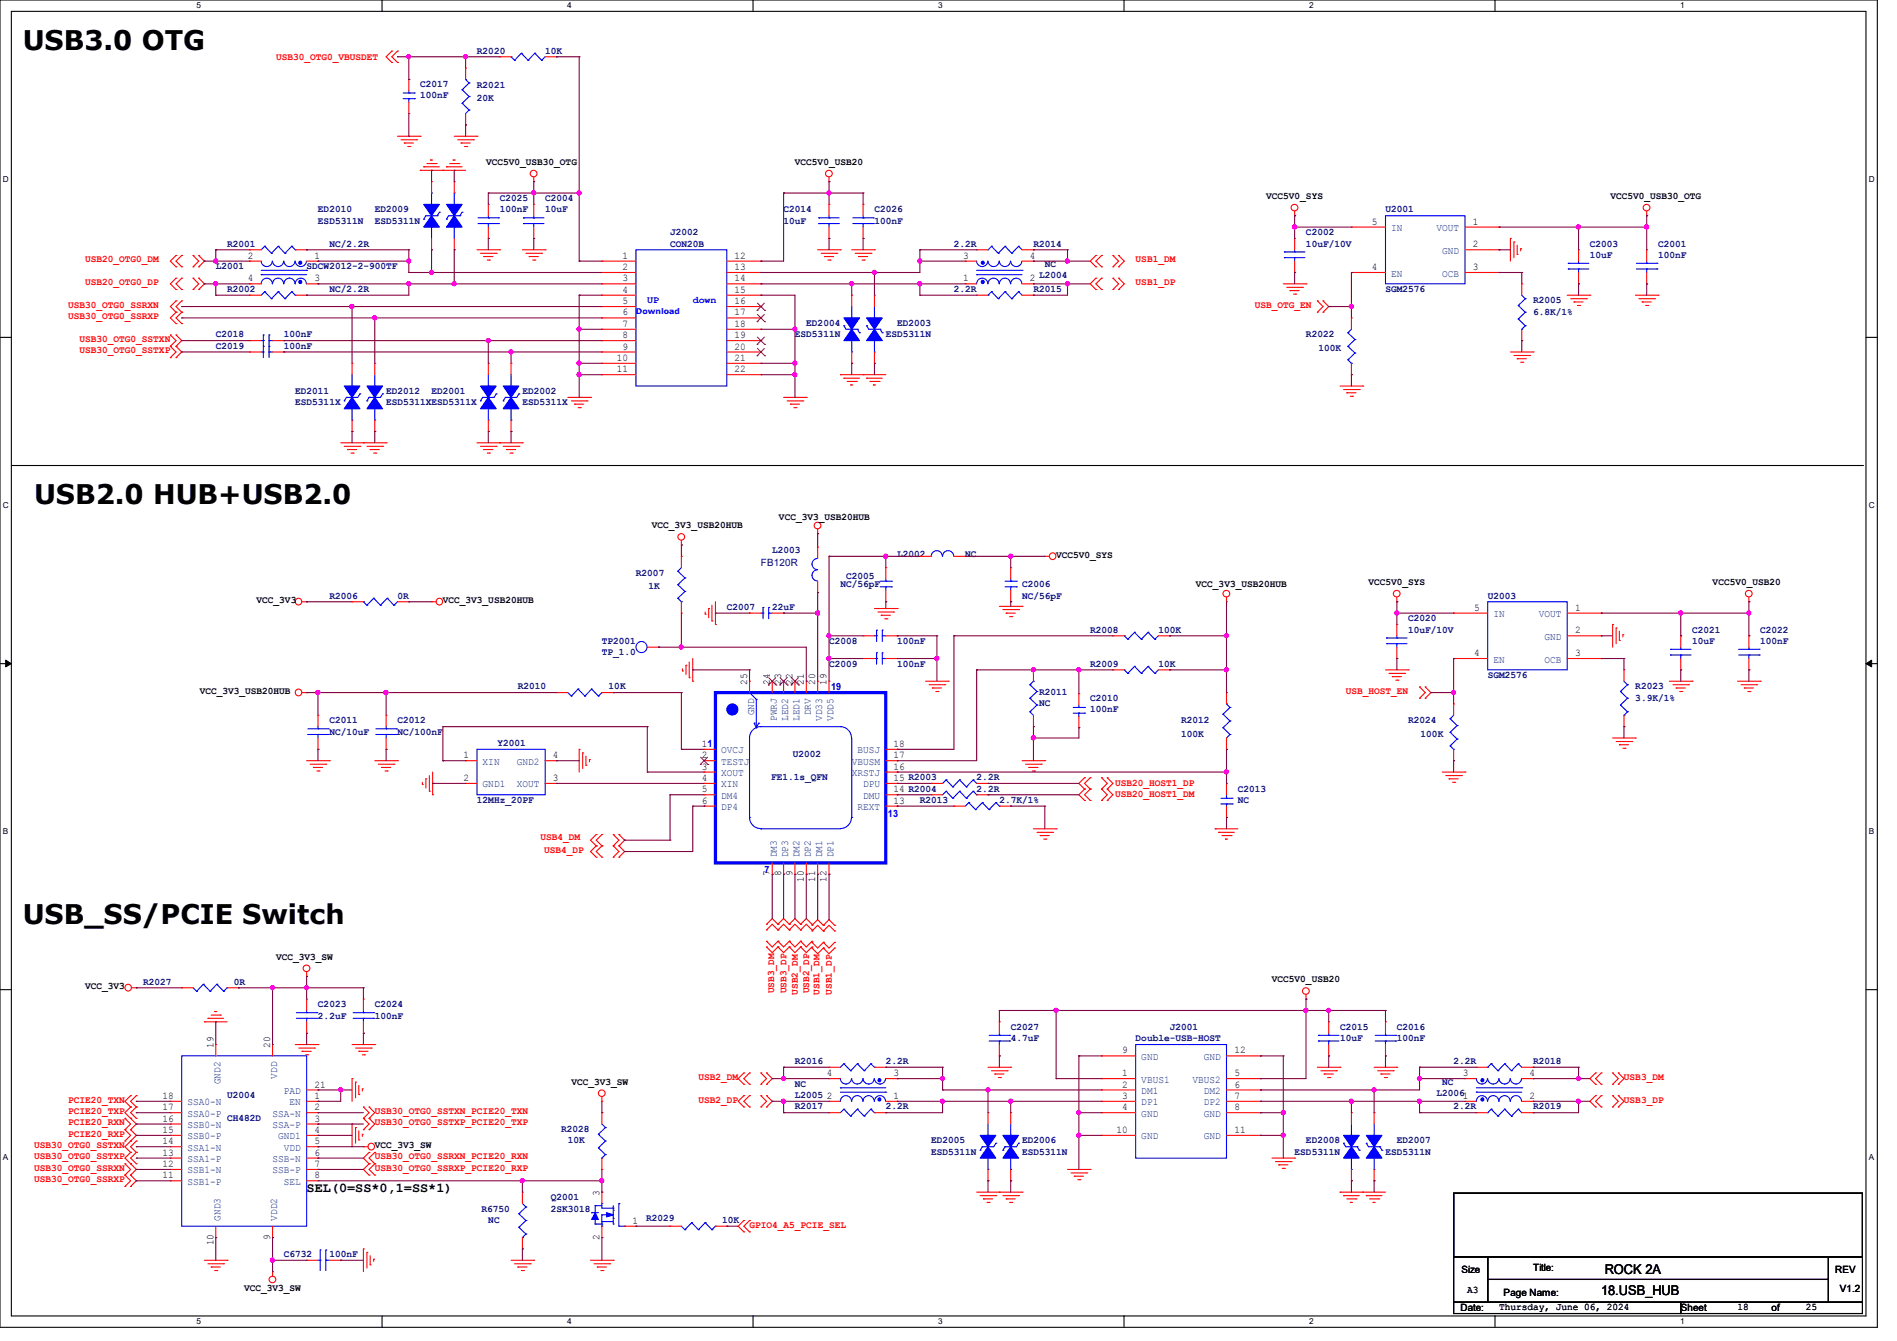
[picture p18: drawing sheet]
<svg xmlns="http://www.w3.org/2000/svg" width="297mm" height="210mm" viewBox="0 0 297 210" stroke-linecap="round" stroke-linejoin="round" font-family="sans-serif">
<defs><g id="words">
<g font-size="4.2">
<text x="3.6" y="7.8">USB3.0 OTG</text>
<text x="5.3" y="78.9">USB2.0 HUB+USB2.0</text>
<text x="3.6" y="144.7">USB_SS/PCIE Switch</text>
</g>
<g font-size="2.1">
<text x="48" y="186.6">SEL(0=SS*0,1=SS*1)</text>
<text x="250.7" y="202.9">18.USB_HUB</text>
<text x="251.2" y="199.5">ROCK 2A</text>
</g>
<g font-size="1.6" fill="#f00">
<text x="43.2" y="9.4">USB30_OTG0_VBUSDET</text>
<text x="13.3" y="41.1">USB20_OTG0_DM</text>
<text x="177.8" y="41.1">USB1_DM</text>
<text x="13.3" y="44.7">USB20_OTG0_DP</text>
<text x="177.8" y="44.7">USB1_DP</text>
<text x="10.7" y="48.2">USB30_OTG0_SSRXN</text>
<text x="10.7" y="50">USB30_OTG0_SSRXP</text>
<text x="12.4" y="53.6">USB30_OTG0_SSTXN</text>
<text x="196.5" y="48.2">USB_OTG_EN</text>
<text x="12.4" y="55.3">USB30_OTG0_SSTXP</text>
<text x="210.7" y="108.7">USB_HOST_EN</text>
<text x="174.6" y="124.8">USB20_HOST1_DM</text>
<text x="174.6" y="123.1">USB20_HOST1_DP</text>
<text x="84.6" y="131.6">USB4_DM</text>
<text x="85.2" y="133.6">USB4_DP</text>
<text x="121.2" y="155.6" transform="rotate(-90 121.2 155.6)">USB3_DM</text>
<text x="123.1" y="155.6" transform="rotate(-90 123.1 155.6)">USB3_DP</text>
<text x="124.9" y="155.7" transform="rotate(-90 124.9 155.7)">USB2_DM</text>
<text x="126.7" y="155.6" transform="rotate(-90 126.7 155.6)">USB2_DP</text>
<text x="128.3" y="155.7" transform="rotate(-90 128.3 155.7)">USB1_DM</text>
<text x="130.3" y="155.7" transform="rotate(-90 130.3 155.7)">USB1_DP</text>
<text x="10.7" y="172.7">PCIE20_TXN</text>
<text x="109.3" y="169.1">USB2_DM</text>
<text x="109.3" y="172.7">USB2_DP</text>
<text x="254.3" y="169.1">USB3_DM</text>
<text x="254.3" y="172.7">USB3_DP</text>
<text x="5.3" y="179.8">USB30_OTG0_SSTXN</text>
<text x="10.7" y="174.5">PCIE20_TXP</text>
<text x="10.7" y="176.2">PCIE20_RXN</text>
<text x="10.7" y="178">PCIE20_RXP</text>
<text x="58.7" y="176.2">USB30_OTG0_SSTXP_PCIE20_TXP</text>
<text x="58.7" y="174.5">USB30_OTG0_SSTXN_PCIE20_TXN</text>
<text x="5.3" y="181.6">USB30_OTG0_SSTXP</text>
<text x="5.3" y="183.3">USB30_OTG0_SSRXN</text>
<text x="5.3" y="185.1">USB30_OTG0_SSRXP</text>
<text x="58.7" y="183.3">USB30_OTG0_SSRXP_PCIE20_RXP</text>
<text x="58.7" y="181.6">USB30_OTG0_SSRXN_PCIE20_RXN</text>
<text x="117.3" y="192.2">GPIO4_A5_PCIE_SEL</text>
</g>
<g font-size="1.6" fill="#00007f">
<text x="74.7" y="8.4">R2020</text>
<text x="85.3" y="8.4">10K</text>
<text x="65.8" y="13.5">C2017</text>
<text x="65.8" y="15.3">100nF</text>
<text x="74.7" y="13.7">R2021</text>
<text x="74.7" y="15.8">20K</text>
<text x="49.8" y="33.3">ED2010</text>
<text x="49.8" y="35.1">ESD5311N</text>
<text x="58.7" y="33.3">ED2009</text>
<text x="58.7" y="35.1">ESD5311N</text>
<text x="78.2" y="31.5">C2025</text>
<text x="78.2" y="33.3">100nF</text>
<text x="85.3" y="31.5">C2004</text>
<text x="85.3" y="33.3">10uF</text>
<text x="122.7" y="33.3">C2014</text>
<text x="122.7" y="35.1">10uF</text>
<text x="136.9" y="33.3">C2026</text>
<text x="136.9" y="35.1">100nF</text>
<text x="216.9" y="33.3">U2001</text>
<text x="35.6" y="38.6">R2001</text>
<text x="51.6" y="38.6">NC/2.2R</text>
<text x="104.9" y="36.8">J2002</text>
<text x="104.9" y="38.6">CON20B</text>
<text x="149.4" y="38.6">2.2R</text>
<text x="161.8" y="38.6">R2014</text>
<text x="163.6" y="41.8">NC</text>
<text x="204.5" y="36.8">C2002</text>
<text x="204.5" y="38.6">10uF/10V</text>
<text x="248.9" y="38.6">C2003</text>
<text x="248.9" y="40.4">10uF</text>
<text x="259.6" y="38.6">C2001</text>
<text x="259.6" y="40.4">100nF</text>
<text x="33.8" y="42.2">L2001</text>
<text x="35.6" y="45.7">R2002</text>
<text x="48" y="42.2">SDCW2012-2-900TF</text>
<text x="51.6" y="45.7">NC/2.2R</text>
<text x="149.4" y="45.7">2.2R</text>
<text x="161.8" y="45.7">R2015</text>
<text x="162.7" y="43.6">L2004</text>
<text x="216.9" y="45.7">SGM2576</text>
<text x="240" y="47.5">R2005</text>
<text x="33.8" y="52.8">C2018</text>
<text x="44.5" y="52.8">100nF</text>
<text x="124.5" y="52.8">ESD5311N</text>
<text x="126.2" y="51.1">ED2004</text>
<text x="138.7" y="52.8">ESD5311N</text>
<text x="140.5" y="51.1">ED2003</text>
<text x="204.5" y="52.8">R2022</text>
<text x="240" y="49.3">6.8K/1%</text>
<text x="33.8" y="54.6">C2019</text>
<text x="44.5" y="54.6">100nF</text>
<text x="206.4" y="55">100K</text>
<text x="46.2" y="61.7">ED2011</text>
<text x="46.2" y="63.5">ESD5311X</text>
<text x="60.5" y="61.7">ED2012</text>
<text x="60.5" y="63.5">ESD5311XESD5311X</text>
<text x="67.6" y="61.7">ED2001</text>
<text x="81.8" y="61.7">ED2002</text>
<text x="81.8" y="63.5">ESD5311X</text>
<text x="119.1" y="88.6">FB120R</text>
<text x="120.9" y="86.6">L2003</text>
<text x="140.5" y="87.2">L2002</text>
<text x="151.1" y="87.2">NC</text>
<text x="51.6" y="93.7">R2006</text>
<text x="62.2" y="93.7">0R</text>
<text x="99.6" y="90.2">R2007</text>
<text x="101.5" y="92.3">1K</text>
<text x="113.8" y="95.5">C2007</text>
<text x="120.9" y="95.5">22uF</text>
<text x="131.6" y="91.9">NC/56pF</text>
<text x="132.5" y="90.7">C2005</text>
<text x="160" y="91.9">C2006</text>
<text x="160" y="93.7">NC/56pF</text>
<text x="232.9" y="93.7">U2003</text>
<text x="94.2" y="100.8">TP2001</text>
<text x="129.8" y="100.8">C2008</text>
<text x="140.5" y="100.8">100nF</text>
<text x="170.7" y="99.1">R2008</text>
<text x="181.4" y="99.1">100K</text>
<text x="220.5" y="97.3">C2020</text>
<text x="220.5" y="99.1">10uF/10V</text>
<text x="264.9" y="99.1">C2021</text>
<text x="264.9" y="100.8">10uF</text>
<text x="275.6" y="99.1">C2022</text>
<text x="275.6" y="100.8">100nF</text>
<text x="81.1" y="108">R2010</text>
<text x="94.2" y="102.6">TP_1.0</text>
<text x="95.3" y="108">10K</text>
<text x="129.8" y="104.4">C2009</text>
<text x="140.5" y="104.4">100nF</text>
<text x="170.7" y="104.4">R2009</text>
<text x="181.4" y="104.4">10K</text>
<text x="232.9" y="106.2">SGM2576</text>
<text x="256" y="108">R2023</text>
<text x="51.6" y="113.3">C2011</text>
<text x="62.2" y="113.3">C2012</text>
<text x="162.7" y="108.8">R2011</text>
<text x="162.7" y="110.6">NC</text>
<text x="170.7" y="109.7">C2010</text>
<text x="170.7" y="111.5">100nF</text>
<text x="184.9" y="113.3">R2012</text>
<text x="220.5" y="113.3">R2024</text>
<text x="256" y="109.7">3.9K/1%</text>
<text x="51.6" y="115.1">NC/10uF</text>
<text x="62.2" y="115.1">NC/100nF</text>
<text x="77.9" y="116.8">Y2001</text>
<text x="124.1" y="118.6">U2002</text>
<text x="184.9" y="115.4">100K</text>
<text x="222.4" y="115.4">100K</text>
<text x="74.7" y="125.7">12MHz_20PF</text>
<text x="120.7" y="122.2">FE1.1s_QFN</text>
<text x="144" y="125.7">R2013</text>
<text x="152.9" y="124">2.2R</text>
<text x="152.9" y="122.2">2.2R</text>
<text x="156.5" y="125.7">2.7K/1%</text>
<text x="193.8" y="124">C2013</text>
<text x="193.8" y="125.7">NC</text>
<text x="22.4" y="154.2">R2027</text>
<text x="36.6" y="154.2">0R</text>
<text x="49.8" y="157.7">C2023</text>
<text x="49.8" y="159.5">2.2uF</text>
<text x="58.7" y="157.7">C2024</text>
<text x="58.7" y="159.5">100nF</text>
<text x="158.2" y="161.3">C2027</text>
<text x="183.1" y="161.3">J2001</text>
<text x="209.8" y="161.3">C2015</text>
<text x="218.7" y="161.3">C2016</text>
<text x="124.5" y="166.6">R2016</text>
<text x="138.7" y="166.6">2.2R</text>
<text x="158.2" y="163.1">4.7uF</text>
<text x="177.8" y="163.1">Double-USB-HOST</text>
<text x="209.8" y="163.1">10uF</text>
<text x="218.7" y="163.1">100nF</text>
<text x="227.6" y="166.6">2.2R</text>
<text x="240" y="166.6">R2018</text>
<text x="35.6" y="172">U2004</text>
<text x="124.5" y="172">L2005</text>
<text x="124.5" y="170.2">NC</text>
<text x="124.5" y="173.7">R2017</text>
<text x="138.7" y="173.7">2.2R</text>
<text x="224.9" y="171.6">L2006</text>
<text x="225.8" y="169.8">NC</text>
<text x="227.6" y="173.7">2.2R</text>
<text x="240" y="173.7">R2019</text>
<text x="35.6" y="175.5">CH482D</text>
<text x="87.8" y="177.3">R2028</text>
<text x="88.9" y="179.1">10K</text>
<text x="145.8" y="179.1">ED2005</text>
<text x="160" y="179.1">ED2006</text>
<text x="204.5" y="179.1">ED2008</text>
<text x="218.7" y="179.1">ED2007</text>
<text x="145.8" y="180.8">ESD5311N</text>
<text x="160" y="180.8">ESD5311N</text>
<text x="202.7" y="180.8">ESD5311N</text>
<text x="216.9" y="180.8">ESD5311N</text>
<text x="75.4" y="189.7">R6750</text>
<text x="76.5" y="191.5">NC</text>
<text x="86.2" y="188">Q2001</text>
<text x="86.2" y="189.7">2SK3018</text>
<text x="101.2" y="191.2">R2029</text>
<text x="113.1" y="191.5">10K</text>
<text x="44.4" y="196.9">C6732</text>
<text x="51.6" y="196.9">100nF</text>
</g>
<g font-size="1.6">
<text x="76.1" y="25.8">VCC5V0_USB30_OTG</text>
<text x="124.5" y="25.8">VCC5V0_USB20</text>
<text x="198.2" y="31.2">VCC5V0_SYS</text>
<text x="214.8" y="35.2">5</text>
<text x="230.6" y="35.2">1</text>
<text x="252.1" y="31.2">VCC5V0_USB30_OTG</text>
<text x="38.8" y="40.5">2</text>
<text x="49.2" y="40.5">1</text>
<text x="97.5" y="40.5">1</text>
<text x="115" y="40.5">12</text>
<text x="150.8" y="40.5">3</text>
<text x="161.2" y="40.5">4</text>
<text x="230.6" y="38.7">2</text>
<text x="38.8" y="44.1">4</text>
<text x="49.2" y="44.1">3</text>
<text x="97.5" y="42.3">2</text>
<text x="97.5" y="44.1">3</text>
<text x="97.5" y="45.8">4</text>
<text x="97.5" y="47.6">5</text>
<text x="115" y="42.3">13</text>
<text x="115" y="44.1">14</text>
<text x="115" y="45.8">15</text>
<text x="115" y="47.6">16</text>
<text x="150.8" y="44.1">1</text>
<text x="161.2" y="44.1">2</text>
<text x="214.8" y="42.3">4</text>
<text x="230.6" y="42.3">3</text>
<text x="97.5" y="49.4">6</text>
<text x="97.5" y="51.2">7</text>
<text x="97.5" y="53">8</text>
<text x="115" y="49.4">17</text>
<text x="115" y="51.2">18</text>
<text x="115" y="53">19</text>
<text x="96.6" y="56.5">10</text>
<text x="96.6" y="58.3">11</text>
<text x="97.5" y="54.7">9</text>
<text x="115" y="54.7">20</text>
<text x="115" y="56.5">21</text>
<text x="115" y="58.3">22</text>
<text x="102.1" y="82.7">VCC_3V3_USB20HUB</text>
<text x="122" y="81.5">VCC_3V3_USB20HUB</text>
<text x="165.4" y="87.3">VCC5V0_SYS</text>
<text x="40.2" y="94.4">VCC_3V3</text>
<text x="69.3" y="94.4">VCC_3V3_USB20HUB</text>
<text x="187.2" y="91.9">VCC_3V3_USB20HUB</text>
<text x="214.2" y="91.6">VCC5V0_SYS</text>
<text x="230.8" y="95.6">5</text>
<text x="246.6" y="95.6">1</text>
<text x="268.1" y="91.6">VCC5V0_USB20</text>
<text x="246.6" y="99.2">2</text>
<text x="117" y="107.2" transform="rotate(-90 117 107.2)">25</text>
<text x="120.5" y="107.2" transform="rotate(-90 120.5 107.2)">24</text>
<text x="122.3" y="107.2" transform="rotate(-90 122.3 107.2)">23</text>
<text x="124.1" y="107.2" transform="rotate(-90 124.1 107.2)">22</text>
<text x="125.9" y="107.2" transform="rotate(-90 125.9 107.2)">21</text>
<text x="127.6" y="107.2" transform="rotate(-90 127.6 107.2)">20</text>
<text x="129.4" y="107.2" transform="rotate(-90 129.4 107.2)">19</text>
<text x="230.8" y="102.7">4</text>
<text x="246.6" y="102.7">3</text>
<text x="31.3" y="108.7">VCC_3V3_USB20HUB</text>
<text x="72.6" y="118.7">1</text>
<text x="86.6" y="118.7">4</text>
<text x="109.9" y="118.7">2</text>
<text x="109.9" y="117">11</text>
<text x="139.9" y="118.7">17</text>
<text x="139.9" y="117">18</text>
<text x="72.6" y="122.3">2</text>
<text x="86.6" y="122.3">3</text>
<text x="109.9" y="120.5">3</text>
<text x="109.9" y="122.3">4</text>
<text x="109.9" y="124.1">5</text>
<text x="109.9" y="125.9">6</text>
<text x="139.9" y="125.9">13</text>
<text x="139.9" y="124.1">14 R2004</text>
<text x="139.9" y="122.3">15 R2003</text>
<text x="139.9" y="120.5">16</text>
<text x="120.5" y="137.2" transform="rotate(-90 120.5 137.2)">7</text>
<text x="122.3" y="137.2" transform="rotate(-90 122.3 137.2)">8</text>
<text x="124.1" y="137.2" transform="rotate(-90 124.1 137.2)">9</text>
<text x="125.9" y="138.1" transform="rotate(-90 125.9 138.1)">10</text>
<text x="127.6" y="138.1" transform="rotate(-90 127.6 138.1)">11</text>
<text x="129.4" y="138.1" transform="rotate(-90 129.4 138.1)">12</text>
<text x="13.3" y="154.9">VCC_3V3</text>
<text x="43.2" y="150.3">VCC_3V3_SW</text>
<text x="199.1" y="153.8">VCC5V0_USB20</text>
<text x="33.4" y="164.1" transform="rotate(-90 33.4 164.1)">19</text>
<text x="42.3" y="164.1" transform="rotate(-90 42.3 164.1)">20</text>
<text x="175.7" y="165">9</text>
<text x="193.3" y="165">12</text>
<text x="25.4" y="173.9">17</text>
<text x="25.4" y="172.1">18</text>
<text x="49.2" y="172.1">1</text>
<text x="49.2" y="173.9">2</text>
<text x="49.2" y="170.3">21</text>
<text x="89.5" y="169.8">VCC_3V3_SW</text>
<text x="129.5" y="172.1">2</text>
<text x="129.5" y="168.5">4</text>
<text x="139.9" y="172.1">1</text>
<text x="139.9" y="168.5">3</text>
<text x="175.7" y="168.5">1</text>
<text x="175.7" y="170.3">2</text>
<text x="175.7" y="172.1">3</text>
<text x="175.7" y="173.9">4</text>
<text x="193.3" y="168.5">5</text>
<text x="193.3" y="170.3">6</text>
<text x="193.3" y="172.1">7</text>
<text x="193.3" y="173.9">8</text>
<text x="229" y="172.1">1</text>
<text x="229" y="168.5">3</text>
<text x="239.5" y="172.1">2</text>
<text x="239.5" y="168.5">4</text>
<text x="25.4" y="179.2">14</text>
<text x="25.4" y="177.4">15</text>
<text x="25.4" y="175.6">16</text>
<text x="49.2" y="175.6">3</text>
<text x="49.2" y="177.4">4</text>
<text x="49.2" y="179.2">5</text>
<text x="58.7" y="179.8">VCC_3V3_SW</text>
<text x="174.8" y="177.4">10</text>
<text x="193.3" y="177.4">11</text>
<text x="25.4" y="184.5">11</text>
<text x="25.4" y="182.8">12</text>
<text x="25.4" y="181">13</text>
<text x="49.2" y="181">6</text>
<text x="49.2" y="182.8">7</text>
<text x="49.2" y="184.5">8</text>
<text x="93.9" y="187.2" transform="rotate(-90 93.9 187.2)">3</text>
<text x="99" y="191.6">1</text>
<text x="33.4" y="195" transform="rotate(-90 33.4 195)">10</text>
<text x="42.3" y="194.1" transform="rotate(-90 42.3 194.1)">9</text>
<text x="93.9" y="194.1" transform="rotate(-90 93.9 194.1)">2</text>
<text x="38.2" y="202.2">VCC_3V3_SW</text>
<text x="228.8" y="199.3">Size</text>
<text x="229.7" y="202.5">A3</text>
<text x="235.4" y="202.9">Page Name:</text>
<text x="240" y="199">Title:</text>
<text x="287.3" y="199.3">REV</text>
<text x="288" y="202.4">V1.2</text>
<text x="228.6" y="205.4">Date:</text>
<text x="234.7" y="205.1">Thursday, June 06, 2024</text>
<text x="263.1" y="205.4">Sheet</text>
<text x="272" y="205.1">18</text>
<text x="277.4" y="205.4">of</text>
<text x="282.7" y="205.1">25</text>
</g>
<g font-size="1.6" fill="#003f7f">
<text x="217.8" y="36.2">IN</text>
<text x="224.9" y="36.2">VOUT</text>
<text x="225.8" y="39.8">GND</text>
<text x="217.8" y="43.3">EN</text>
<text x="225.8" y="43.3">OCB</text>
<text x="233.8" y="96.6">IN</text>
<text x="240.9" y="96.6">VOUT</text>
<text x="241.8" y="100.2">GND</text>
<text x="233.8" y="103.8">EN</text>
<text x="241.8" y="103.8">OCB</text>
<text x="118.1" y="112" transform="rotate(-90 118.1 112)">GND</text>
<text x="121.6" y="112.9" transform="rotate(-90 121.6 112.9)">PWRJ</text>
<text x="123.4" y="112.9" transform="rotate(-90 123.4 112.9)">LED2</text>
<text x="125.2" y="112.9" transform="rotate(-90 125.2 112.9)">LED1</text>
<text x="127" y="112" transform="rotate(-90 127 112)">DRV</text>
<text x="128.7" y="112.9" transform="rotate(-90 128.7 112.9)">VD33</text>
<text x="130.5" y="112.9" transform="rotate(-90 130.5 112.9)">VDD5</text>
<text x="75.6" y="119.8">XIN</text>
<text x="80.9" y="119.8">GND2</text>
<text x="112.9" y="119.8">TESTJ</text>
<text x="112.9" y="118">OVCJ</text>
<text x="133.3" y="119.8">VBUSM</text>
<text x="134.2" y="118">BUSJ</text>
<text x="75.6" y="123.3">GND1</text>
<text x="80.9" y="123.3">XOUT</text>
<text x="112.9" y="121.5">XOUT</text>
<text x="112.9" y="123.3">XIN</text>
<text x="112.9" y="125.1">DM4</text>
<text x="133.3" y="121.5">XRSTJ</text>
<text x="135.1" y="125.1">DMU</text>
<text x="135.1" y="123.3">DPU</text>
<text x="112.9" y="126.9">DP4</text>
<text x="134.2" y="126.9">REXT</text>
<text x="121.6" y="134.2" transform="rotate(-90 121.6 134.2)">DM3</text>
<text x="123.4" y="134.2" transform="rotate(-90 123.4 134.2)">DP3</text>
<text x="125.2" y="134.2" transform="rotate(-90 125.2 134.2)">DM2</text>
<text x="127" y="134.2" transform="rotate(-90 127 134.2)">DP2</text>
<text x="128.7" y="134.2" transform="rotate(-90 128.7 134.2)">DM1</text>
<text x="130.5" y="134.2" transform="rotate(-90 130.5 134.2)">DP1</text>
<text x="178.7" y="166">GND</text>
<text x="188.5" y="166">GND</text>
<text x="29.3" y="173.1">SSA0-N</text>
<text x="34.5" y="169.8" transform="rotate(-90 34.5 169.8)">GND2</text>
<text x="43.4" y="168.9" transform="rotate(-90 43.4 168.9)">VDD</text>
<text x="44.4" y="171.3">PAD</text>
<text x="45.3" y="173.1">EN</text>
<text x="178.7" y="169.5">VBUS1</text>
<text x="178.7" y="171.3">DM1</text>
<text x="178.7" y="173.1">DP1</text>
<text x="186.7" y="169.5">VBUS2</text>
<text x="188.5" y="171.3">DM2</text>
<text x="188.5" y="173.1">DP2</text>
<text x="29.3" y="178.4">SSB0-P</text>
<text x="29.3" y="176.7">SSB0-N</text>
<text x="29.3" y="174.9">SSA0-P</text>
<text x="42.7" y="174.9">SSA-N</text>
<text x="42.7" y="176.7">SSA-P</text>
<text x="43.6" y="178.4">GND1</text>
<text x="178.7" y="174.9">GND</text>
<text x="178.7" y="178.4">GND</text>
<text x="188.5" y="174.9">GND</text>
<text x="188.5" y="178.4">GND</text>
<text x="29.3" y="185.5">SSB1-P</text>
<text x="29.3" y="183.8">SSB1-N</text>
<text x="29.3" y="182">SSA1-P</text>
<text x="29.3" y="180.2">SSA1-N</text>
<text x="42.7" y="182">SSB-N</text>
<text x="42.7" y="183.8">SSB-P</text>
<text x="44.4" y="180.2">VDD</text>
<text x="44.4" y="185.5">SEL</text>
<text x="34.5" y="191.1" transform="rotate(-90 34.5 191.1)">GND3</text>
<text x="43.4" y="191.1" transform="rotate(-90 43.4 191.1)">VDD2</text>
</g>
<g font-size="1.6" fill="#00f">
<text x="101.3" y="47.5">UP</text>
<text x="108.5" y="47.5">down</text>
<text x="130.1" y="108">19</text>
<text x="139" y="127.9">13</text>
<text x="119.7" y="136.8">7</text>
</g>
<g font-size="1.3">
<text x="30.8" y="1.3">5</text>
<text x="88.8" y="1.3">4</text>
<text x="146.9" y="1.3">3</text>
<text x="205" y="1.3">2</text>
<text x="263.1" y="1.3">1</text>
<text x=".5" y="28.4">D</text>
<text x="292.6" y="28.4">D</text>
<text x=".5" y="79.5">C</text>
<text x="292.6" y="79.5">C</text>
<text x=".5" y="130.6">B</text>
<text x="292.6" y="130.6">B</text>
<text x=".5" y="181.7">A</text>
<text x="292.6" y="181.7">A</text>
<text x="30.8" y="207.4">5</text>
<text x="88.8" y="207.4">4</text>
<text x="146.9" y="207.4">3</text>
<text x="205" y="207.4">2</text>
<text x="263.1" y="207.4">1</text>
</g>
<text font-size="1.2" fill="#00f" x="99.6" y="49.2">Download</text>
</g></defs>
<g fill="none" stroke="#000" stroke-width=".17">
<path d="M0 0h293.9v207.9h-293.9zM1.8 1.8h290.3v204.3h-290.3zM59.8 0v1.8M117.9 0v1.8M176 0v1.8M234.1 0v1.8M0 52.8h1.8M292.1 52.8h1.8M1.8 72.9h289.8M291.6 72.9h.1M0 103.9h1.8M292.1 103.9h1.8"/>
<path d="M0 155h1.8M292.1 155h1.8M227.6 186.9h64v9.9h-64zM227.6 196.8h5.3v7.1h-5.3zM232.9 196.8h53.4v3.6h-53.4zM286.3 196.8h5.3v7.1h-5.3zM59.8 206.1v1.8M117.9 206.1v1.8M176 206.1v1.8M227.6 203.9h35.5v1.8h-35.5zM232.9 200.4h53.4v3.5h-53.4zM234.1 206.1v1.8"/>
<path d="M263.1 203.9h28.5v1.8h-28.5z"/>
</g>
<path d="M.9 103.4l.9 .5-.9 .5zM292.1 103.9l.9-.5v1z" fill="#000"/>
<path d="M.9 103.4l.9 .5-.9 .5zM292.1 103.9l.9-.5v1z" fill="none" stroke="#000" stroke-width=".16"/>
<g fill="none" stroke="#f00" stroke-width=".17">
<path d="M61.3 8h.1M61.3 9.8h.1M61.3 8l-.8 .9 .8 .9M62.2 8h.1M62.2 9.8h.1M62.2 8l-.9 .9 .9 .9M62.2 21.3h3.6M62.8 21.9h2.4M63.3 22.4h.1M63.3 22.4h1.4M63.8 22.9h.4M64.2 22.9h.1"/>
<path d="M65.2 21.9h.1M65.8 26.7h.1M65.8 21.3h.1M65.8 26.7h7.1M66.3 26.1h.1M66.3 26.1h2.5M66.8 25.6h1.5M67.4 25.1h.1M67.4 25.1h.3M68.3 25.6h.1M69.3 26.7h.1M69.9 26.1h.1"/>
<path d="M69.9 26.1h2.4M70.4 25.6h1.4M71 25.1h.1M71 25.1h.3M71.1 21.3h3.6M71.7 21.9h2.4M71.8 25.6h.1M72.2 22.4h.1M72.2 22.4h1.4M72.7 22.9h.4M73.1 22.9h.1M74.1 21.9h.1"/>
<path d="M74.7 21.3h.1M74.7 39.1h3.5M75.2 39.7h2.5M77.7 39.7h.1M78.2 39.1h.1M81.8 39.1h3.5M82.3 39.7h2.5M83.6 28.4h.1M83.6 27.7v.7M84.8 39.7h.1M85.3 39.1h.1M128 39.1h3.6"/>
<path d="M128.6 39.7h2.4M129.8 28.4h.1M129.8 27.7v.7M131 39.7h.1M131.6 39.1h.1M133.4 39.1h3.5M133.9 39.7h2.5M136.4 39.7h.1M136.9 39.1h.1M202.7 33.8h.1M202.7 33.1v.7M236.5 37.3h.1"/>
<path d="M236.5 37.3v3.6M237 37.9h.1M237 37.9v2.4M237.5 39.8h.1M237.5 38.4v1.4M238.1 38.9h.1M238.1 38.9v.4M257.8 33.8h.1M257.8 33.1v.7M26.7 52.5h.1M26.7 54.2h.1M26.7 56h.1"/>
<path d="M26.7 52.5l.9 .8-.9 .9M26.7 54.2l.9 .9-.9 .9M27.6 43.6h.1M27.6 45.3h.1M27.6 40h.1M27.6 41.8h.1M27.6 47.1h.1M27.6 48.9h.1M27.6 50.7h.1M27.6 54.2h.1M27.6 52.5h.1M27.6 56h.1"/>
<path d="M27.6 48.9l-.9 .9 .9 .9M27.6 43.6l-.9 .9 .9 .8M27.6 40l-.9 .9 .9 .9M27.6 47.1l-.9 .9 .9 .9M27.6 52.5l.8 .8-.8 .9M27.6 54.2l.8 .9-.8 .9M28.4 43.6h.1M28.4 45.3h.1M28.4 40h.1M28.4 41.8h.1M28.4 47.1h.1M28.4 48.9h.1"/>
<path d="M28.4 50.7h.1M28.4 40l-.8 .9 .8 .9M28.4 47.1l-.8 .9 .8 .9M28.4 43.6l-.8 .9 .8 .8M28.4 48.9l-.8 .9 .8 .9M30.2 43.6h.1M30.2 45.3h.1M30.2 40h.1M30.2 41.8h.1M30.2 43.6l.9 .9-.9 .8M30.2 40l.9 .9-.9 .9M31.1 45.3h.1"/>
<path d="M31.1 43.6h.1M31.1 41.8h.1M31.1 40h.1M31.1 43.6l.9 .9-.9 .8M31.1 40l.9 .9-.9 .9M39.1 53.3h.1M39.1 53.3h1.8M42.7 53.3h1.8M44.5 53.3h.1M75.7 40.2h.1M75.7 40.2h1.5M76.3 40.7h.3"/>
<path d="M76.6 40.7h.1M82.8 40.2h.1M82.8 40.2h1.5M83.4 40.7h.3M83.7 40.7h.1M129.1 40.2h.1M129.1 40.2h1.4M129.6 40.7h.4M130 40.7h.1M131.6 58.7h.1M131.6 58.7h7.1M132.1 59.2h.1"/>
<path d="M132.1 59.2h2.5M132.6 59.7h1.5M134.1 59.7h.1M134.4 40.2h.1M134.4 40.2h1.4M135 40.7h.3M135.1 58.7h.1M135.3 40.7h.1M135.7 59.2h.1M135.7 59.2h2.4M136.2 59.7h1.4M137.6 59.7h.1"/>
<path d="M171.6 41.8h.1M171.6 40h.1M171.6 45.3h.1M171.6 43.6h.1M171.6 40l-.9 .9 .9 .9M171.6 43.6l-.9 .9 .9 .8M172.5 40h.1M172.5 41.8h.1M172.5 43.6h.1M172.5 45.3h.1M172.5 40l-.9 .9 .9 .9M172.5 43.6l-.9 .9 .9 .8"/>
<path d="M174.2 40h.1M174.2 41.8h.1M174.2 43.6h.1M174.2 45.3h.1M174.2 43.6l.9 .9-.9 .8M174.2 40l.9 .9-.9 .9M175.1 40h.1M175.1 41.8h.1M175.1 43.6h.1M175.1 45.3h.1M175.1 40l.9 .9-.9 .9M175.1 43.6l.9 .9-.9 .8"/>
<path d="M200.9 44.5h3.6M201.5 45h2.4M202 45.5h.1M202 45.5h1.4M202.5 46.1h.4M202.9 46.1h.1M203.9 45h.1M204.5 44.5h.1M206.2 47.1h.1M206.2 48.9h.1M206.2 47.1l.9 .9-.9 .9M207.1 48.9h.1"/>
<path d="M207.1 47.1h.1M207.1 47.1l.9 .9-.9 .9M236.5 55.1h3.5M237 55.7h2.5M237.5 56.2h.1M237.5 56.2h1.5M238.1 56.7h.3M238.4 56.7h.1M239.5 55.7h.1M240 55.1h.1M245.4 46.2h3.5M245.9 46.8h2.5"/>
<path d="M246.4 47.3h.1M246.4 47.3h1.5M247 47.8h.3M247.3 47.8h.1M248.4 46.8h.1M248.9 46.2h.1M256 46.2h3.6M256.6 46.8h2.4M257.1 47.3h.1M257.1 47.3h1.4M257.6 47.8h.4M258 47.8h.1"/>
<path d="M259 46.8h.1M259.6 46.2h.1M53.3 69.3h7.2M53.9 69.9h2.4M54.4 70.4h.1M54.4 70.4h1.4M54.9 71h.4M55.3 71h.1M56.3 69.9h.1M56.9 69.3h.1M57.4 69.9h2.5M58 70.4h.1"/>
<path d="M58 70.4h1.4M58.5 71h.3M58.8 71h.1M59.9 69.9h.1M60.5 69.3h.1M74.7 69.3h7.1M75.2 69.9h2.5M75.7 70.4h.1M75.7 70.4h1.5M76.3 71h.3M76.6 71h.1M77.7 69.9h.1"/>
<path d="M78.2 69.3h.1M78.8 69.9h2.4M79.3 70.4h.1M79.3 70.4h1.4M79.8 71h.4M80.2 71h.1M81.2 69.9h.1M81.8 69.3h.1M88.9 62.2h3.6M89.5 62.8h2.4M90 63.3h.1M90 63.3h1.4"/>
<path d="M90.5 63.8h.3M90.8 63.8h.1M91.9 62.8h.1M92.5 62.2h.1M122.7 62.2h3.5M123.2 62.8h2.5M123.7 63.3h.1M123.7 63.3h1.5M124.3 63.8h.3M124.6 63.8h.1M125.7 62.8h.1M126.2 62.2h.1"/>
<path d="M133.2 60.3h.1M133.2 60.3h.3M136.7 60.3h.1M136.7 60.3h.4M209.8 60.5h3.6M210.4 61h2.4M210.9 61.5h.1M210.9 61.5h1.4M211.4 62.1h.4M211.8 62.1h.1M212.8 61h.1M213.4 60.5h.1"/>
<path d="M47.3 94.2h.7M48 94.2h.1M67.6 94.2h.1M67.6 94.2h.7M106.7 85.3h.1M106.7 84.6v.7M110.4 96.2h.1M110.4 95.8v.4M111 95.3h.1M111 95.3v1.4M111.5 97.2h.1M111.5 94.8v2.4"/>
<path d="M112 97.8h.1M112 94.2v3.6M128 83.6h.1M128 82.8v.8M136.9 95.3h3.6M137.5 95.8h2.4M138 96.4h.1M138 96.4h1.4M138.5 96.9h.4M138.9 96.9h.1M139.9 95.8h.1M140.5 95.3h.1"/>
<path d="M156.5 95h3.5M157 95.5h2.5M157.5 96h.1M157.5 96h1.5M158.1 96.6h.3M158.4 96.6h.1M159.5 95.5h.1M160 95h.1M163.6 87.1h.1M163.6 87.1h.7M192 94.2h.1M192 93.5v.7"/>
<path d="M218.7 94.2h.1M218.7 93.5v.7M252.5 97.8h.1M252.5 97.8v3.5M253 98.3h.1M253 98.3v2.5M253.5 98.8v1.5M254.1 99.4h.1M254.1 99.4v.3M273.8 94.2h.1M273.8 93.5v.7M47.3 108.5h.7"/>
<path d="M48 108.5h.1M48 119.1h3.6M48.6 119.7h2.4M51 119.7h.1M51.6 119.1h.1M58.7 119.1h3.5M59.2 119.7h2.5M61.7 119.7h.1M62.2 119.1h.1M87.1 108.5h.1M87.1 108.5h1.8M90.7 117.3h.1"/>
<path d="M90.7 117.3v3.6M91.2 117.9h.1M91.2 117.9v2.5M91.7 119.8h.1M91.7 118.4v1.4M92.3 119h.1M92.3 119v.3M94.2 108.5h1.8M96 108.5h.1M106.8 105.1h.1M106.8 104.7v.4M107.4 104.2h.1"/>
<path d="M107.4 104.2v1.4M107.9 106.1h.1M107.9 103.7v2.4M108.5 106.7h.1M108.5 103.1v3.6M135.1 103.1h.1M135.1 103.1h1.8M138.7 103.1h1.8M140.5 103.1h.1M144.9 106.7h3.6M145.5 107.2h2.4M146 107.7h.1"/>
<path d="M146 107.7h1.4M146.5 108.3h.4M146.9 108.3h.1M147.9 107.2h.1M148.5 106.7h.1M160 119.1h3.6M160.6 119.7h2.4M163 119.7h.1M163.6 119.1h.1M168.9 108.6h.1M168.9 114h.1M168.9 108.6v1.8"/>
<path d="M168.9 112.2v1.8M174.2 104.9h.1M174.2 104.9h1.8M181.4 104.9h1.7M183.1 104.9h.1M216.9 104.9h3.6M217.5 105.5h2.4M218 106h.1M218 106h1.4M218.5 106.5h.4M218.9 106.5h.1M219.9 105.5h.1"/>
<path d="M220.5 104.9h.1M222.3 107.6h.1M222.3 109.3h.1M222.3 107.6l.8 .9-.8 .8M223.1 109.3h.1M223.1 107.6h.1M223.1 107.6l.9 .9-.9 .8M252.5 115.6h3.5M253 116.1h2.5M253.5 100.3h.1M253.5 116.6h.1M253.5 116.6h1.5"/>
<path d="M254.1 117.2h.3M254.4 117.2h.1M255.5 116.1h.1M256 115.6h.1M261.4 106.7h3.5M261.9 107.2h2.5M262.4 107.7h.1M262.4 107.7h1.5M263 108.3h.3M263.3 108.3h.1M264.4 107.2h.1M264.9 106.7h.1"/>
<path d="M272 106.7h3.6M272.6 107.2h2.4M273.1 107.7h.1M273.1 107.7h1.4M273.6 108.3h.4M274 108.3h.1M275 107.2h.1M275.6 106.7h.1M49.1 120.2h.1M49.1 120.2h1.4M49.6 120.7h.4M50 120.7h.1"/>
<path d="M59.7 120.2h.1M59.7 120.2h1.5M60.3 120.7h.3M60.6 120.7h.1M66.1 122.9h.1M66.1 122.5v.4M66.7 122h.1M66.7 122v1.4M67.2 123.9h.1M67.2 121.5v2.4M67.7 124.5h.1M67.7 120.9v3.6"/>
<path d="M93.3 130.7h.1M93.3 132.5h.1M93.3 134.2h.1M93.3 130.7l-.8 .9 .8 .9M93.3 132.5l-.8 .9 .8 .8M94.2 130.7h.1M94.2 132.5h.1M94.2 134.2h.1M94.2 130.7l-.9 .9 .9 .9M94.2 132.5l-.9 .9 .9 .8M96 130.7h.1M96 132.5h.1"/>
<path d="M96 134.2h.1M96 130.7l.9 .9-.9 .9M96 132.5l.9 .9-.9 .8M96.9 132.5h.1M96.9 130.7h.1M96.9 134.2h.1M96.9 130.7l.9 .9-.9 .9M96.9 132.5l.9 .9-.9 .8M161.1 120.2h.1M161.1 120.2h1.4M161.6 120.7h.4M161.8 129.8h3.6"/>
<path d="M162 120.7h.1M162.3 130.3h2.5M162.9 130.9h.1M162.9 130.9h1.4M163.4 131.4h.3M163.7 131.4h.1M164.8 130.3h.1M165.4 129.8h.1M169.8 123.6h.1M169.8 125.4h.1M169.8 121.8h.1M169.8 123.6l-.9 .9 .9 .9"/>
<path d="M169.8 121.8l-.9 .9 .9 .9M170.7 125.4h.1M170.7 123.6h.1M170.7 121.8h.1M170.7 123.6l-.9 .9 .9 .9M170.7 121.8l-.9 .9 .9 .9M172.5 125.4h.1M172.5 123.6h.1M172.5 121.8h.1M172.5 123.6l.9 .9-.9 .9M172.5 121.8l.9 .9-.9 .9M173.4 125.4h.1"/>
<path d="M173.4 123.6h.1M173.4 121.8h.1M173.4 123.6l.8 .9-.8 .9M173.4 121.8l.8 .9-.8 .9M190.2 129.8h.1M190.2 129.8h3.6M190.8 130.3h.1M190.8 130.3h2.5M191.3 130.9h1.4M191.9 131.4h.1M191.9 131.4h.3M192.7 130.9h.1"/>
<path d="M225.8 120.9h3.6M226.4 121.5h2.4M226.9 122h.1M226.9 122h1.4M227.4 122.5h.4M227.8 122.5h.1M228.8 121.5h.1M229.4 120.9h.1M20.6 154.7h.7M21.3 154.7h.1M32.6 159.5h.1M32.6 159.5h2.4"/>
<path d="M33.1 159h1.4M33.6 158.4h.1M33.6 158.4h.4M34.5 159h.1M48 152.9h.1M48 152.2v.7M120 144.7h.1M120 145.6h.1M120 148.3h.1M120 147.4h.1M120 144.7l.9-.8 .9 .8M120 145.6l.9-.9 .9 .9"/>
<path d="M120 148.3l.9 .9 .9-.9M120 147.4l.9 .9 .9-.9M121.8 144.7h.1M121.8 145.6h.1M121.8 148.3h.1M121.8 147.4h.1M121.8 144.7l.9-.8 .9 .8M121.8 145.6l.9-.9 .9 .9M121.8 148.3l.9 .9 .9-.9M121.8 147.4l.9 .9 .9-.9M123.6 144.7h.1M123.6 145.6h.1"/>
<path d="M123.6 148.3h.1M123.6 147.4h.1M123.6 147.4l.9 .9 .8-.9M123.6 145.6l.9-.9 .8 .9M123.6 144.7l.9-.8 .8 .8M123.6 148.3l.9 .9 .8-.9M125.3 144.7h.1M125.3 145.6h.1M125.3 148.3h.1M125.3 147.4h.1M125.3 148.3l.9 .9 .9-.9M125.3 144.7l.9-.8 .9 .8"/>
<path d="M125.3 147.4l.9 .9 .9-.9M125.3 145.6l.9-.9 .9 .9M127.1 144.7h.1M127.1 145.6h.1M127.1 148.3h.1M127.1 147.4h.1M127.1 144.9h.1M127.1 145.8h.1M127.1 148.5h.1M127.1 147.6h.1M127.1 144.9l.9-.9 .9 .9M127.1 145.8l.9-.9 .9 .9"/>
<path d="M127.1 148.5l.9 .9 .9-.9M127.1 147.6l.9 .9 .9-.9M128.9 144.9h.1M128.9 145.8h.1M128.9 148.5h.1M128.9 147.6h.1M128.9 144.9l.9-.9 .9 .9M128.9 145.8l.9-.9 .9 .9M128.9 148.5l.9 .9 .9-.9M128.9 147.6l.9 .9 .9-.9M130.7 144.9h.1M130.7 145.8h.1"/>
<path d="M130.7 148.5h.1M130.7 147.6h.1M204.5 156.5h.1M204.5 155.7v.8M19.6 175.1h.1M19.6 176.9h.1M19.6 178.7h.1M19.6 175.1l.8 .9-.8 .9M19.6 176.9l.8 .9-.8 .9M20.4 171.6h.1M20.4 173.4h.1M20.4 175.1h.1"/>
<path d="M20.4 176.9h.1M20.4 178.7h.1M20.4 171.6l-.8 .9 .8 .9M20.4 173.4l-.8 .8 .8 .9M20.4 175.1l.9 .9-.9 .9M20.4 176.9l.9 .9-1.7 1.8 .8 .9M21.3 171.6h.1M21.3 173.4h.1M21.3 175.1h.1M21.3 178.7h.1M21.3 171.6l-.9 .9 .9 .9M21.3 173.4l-.9 .8 .9 .9"/>
<path d="M21.3 178.7l-.9 .9 .9 .9M32 160h.1M32 160h3.6M46.2 163.6h3.6M46.8 164.1h2.4M47.3 164.6h.1M47.3 164.6h1.4M47.8 165.2h.4M48.2 165.2h.1M49.2 164.1h.1M49.8 163.6h.1M55.1 176h.1"/>
<path d="M55.1 168.9h.1M55.1 168.9v3.6M55.1 176v3.6M55.1 163.6h3.6M55.7 176.6h.1M55.7 169.5h.1M55.7 169.5v2.4M55.7 176.6v2.4M55.7 164.1h2.4M56.2 178.5h.1M56.2 171.4h.1M56.2 164.6h.1"/>
<path d="M56.2 170v1.4M56.2 177.1v1.4M56.2 164.6h1.4M56.7 177.6h.1M56.7 170.5h.1M56.7 170.5v.4M56.7 177.6v.4M56.7 165.2h.4M56.9 179.6h.1M56.9 175.1h.1M56.9 176.9h.1M56.9 173.4h.1"/>
<path d="M56.9 179.6h.7M56.9 175.1l.9 .9-.9 .9M56.9 173.4l.9 .8-.9 .9M57.1 165.2h.1M57.8 175.1h.1M57.8 176.9h.1M57.8 173.4h.1M57.8 175.1l.9 .9-.9 .9M57.8 173.4l.9 .8-.9 .9M58.1 164.1h.1M58.7 163.6h.1M94.2 172.5h.1"/>
<path d="M94.2 171.7v.8M116.5 168h.1M116.5 169.8h.1M116.5 171.6h.1M116.5 173.4h.1M116.5 168l-.9 .9 .9 .9M116.5 171.6l-.9 .9 .9 .9M117.3 168h.1M117.3 169.8h.1M117.3 171.6h.1M117.3 173.4h.1M117.3 171.6l-.8 .9 .8 .9"/>
<path d="M117.3 168l-.8 .9 .8 .9M119.1 168h.1M119.1 169.8h.1M119.1 171.6h.1M119.1 173.4h.1M119.1 171.6l.9 .9-.9 .9M119.1 168l.9 .9-.9 .9M120 169.8h.1M120 168h.1M120 173.4h.1M120 171.6h.1M120 171.6l.9 .9-.9 .9"/>
<path d="M120 168l.9 .9-.9 .9M154.7 167.1h3.5M155.2 167.7h2.5M155.7 168.2h.1M155.7 168.2h1.5M156.3 168.7h.3M156.6 168.7h.1M157.7 167.7h.1M158.2 167.1h.1M206.2 167.1h3.6M206.8 167.7h2.5M207.3 168.2h.1"/>
<path d="M207.3 168.2h1.4M207.9 168.7h.3M208.2 168.7h.1M209.3 167.7h.1M209.8 167.1h.1M215.1 167.1h3.6M215.7 167.7h2.4M216.2 168.2h.1M216.2 168.2h1.4M216.7 168.7h.4M217.1 168.7h.1M218.1 167.7h.1"/>
<path d="M218.7 167.1h.1M249.8 169.8h.1M249.8 168h.1M249.8 173.4h.1M249.8 171.6h.1M249.8 168l-.9 .9 .9 .9M249.8 171.6l-.9 .9 .9 .9M250.7 168h.1M250.7 169.8h.1M250.7 171.6h.1M250.7 173.4h.1M250.7 168l-.9 .9 .9 .9"/>
<path d="M250.7 171.6l-.9 .9 .9 .9M252.5 168h.1M252.5 169.8h.1M252.5 171.6h.1M252.5 173.4h.1M252.5 171.6l.9 .9-.9 .9M252.5 168l.9 .9-.9 .9M253.4 168h.1M253.4 169.8h.1M253.4 171.6h.1M253.4 173.4h.1M253.4 168l.9 .9-.9 .9"/>
<path d="M253.4 171.6l.9 .9-.9 .9M19.6 182.2h.1M19.6 184h.1M19.6 185.8h.1M19.6 182.2l.8 .9-.8 .9M19.6 184l.8 .9-.8 .9M20.4 180.5h.1M20.4 182.2h.1M20.4 184h.1M20.4 185.8h.1M20.4 180.5l-.8 .9 1.7 1.7-.9 .9M20.4 184l.9 .9-.9 .9"/>
<path d="M21.3 180.5h.1M21.3 182.2h.1M21.3 180.5l-.9 .9 .9 .8M32 197.4h3.6M32.6 197.9h2.4M33.1 198.4h.1M33.1 198.4h1.4M33.6 199h.4M34 199h.1M35 197.9h.1M35.6 197.4h.1M42.7 199.1h.1"/>
<path d="M42.7 199.1v.8M56.9 195.6h.1M56.9 195.6v3.5M57.4 196.1h.1M57.4 196.1v2.5M57.8 184h.1M57.8 182.2h.1M57.8 180.5h.1M57.8 182.2l-.9 .9 .9 .9M57.8 180.5l-.9 .9 .9 .8M58 198.1h.1M58 196.6v1.5"/>
<path d="M58.5 197.2h.1M58.5 197.2v.3M58.7 182.2h.1M58.7 184h.1M58.7 180.5h.1M58.7 182.2l-.9 .9 .9 .9M58.7 180.5l-.9 .9 .9 .8M80 197.4h3.6M80.6 197.9h2.4M81.1 198.4h.1M81.1 198.4h1.4M81.6 199h.4"/>
<path d="M82 199h.1M83 197.9h.1M83.6 197.4h.1M92.5 197.4h3.5M93 197.9h2.5M93.5 198.4h.1M93.5 198.4h1.5M94.1 199h.3M94.4 199h.1M95.5 197.9h.1M96 197.4h.1M104.9 192h.1"/>
<path d="M104.9 192h1.8M112 192h1.8M113.8 192h.1M116.5 191.1h.1M116.5 192.9h.1M116.5 191.1l-.9 .9 .9 .9M117.3 192.9h.1M117.3 191.1h.1M117.3 191.1l-.8 .9 .8 .9M152.9 186.7h7.1M153.5 187.2h2.4M154 187.7h.1"/>
<path d="M154 187.7h1.4M154.5 188.3h.4M154.9 188.3h.1M155.9 187.2h.1M156.5 186.7h.1M157 187.2h2.5M157.5 187.7h.1M157.5 187.7h1.5M158.1 188.3h.3M158.4 188.3h.1M159.5 187.2h.1M160 186.7h.1"/>
<path d="M167.1 183.1h3.6M167.7 183.7h2.4M168.2 184.2h.1M168.2 184.2h1.4M168.7 184.7h.4M169.1 184.7h.1M170.1 183.7h.1M170.7 183.1h.1M199.1 181.4h3.6M199.7 181.9h2.4M200.2 182.4h.1M200.2 182.4h1.4"/>
<path d="M200.7 183h.4M201.1 183h.1M202.1 181.9h.1M202.7 181.4h.1M209.8 186.7h.1M209.8 186.7h7.1M210.4 187.2h.1M210.4 187.2h2.4M210.9 187.7h1.4M211.4 188.3h.1M211.4 188.3h.4M212.3 187.7h.1"/>
<path d="M213.4 186.7h.1M213.9 187.2h.1M213.9 187.2h2.5M214.4 187.7h1.5M215 188.3h.1M215 188.3h.3M215.9 187.7h.1"/>
<circle cx="83.6" cy="27.2" r=".52"/>
<circle cx="129.8" cy="27.2" r=".52"/>
<circle cx="202.7" cy="32.5" r=".52"/>
<circle cx="257.8" cy="32.5" r=".52"/>
<circle cx="46.7" cy="94.2" r=".52"/>
<circle cx="68.8" cy="94.2" r=".52"/>
<circle cx="106.7" cy="84.1" r=".52"/>
<circle cx="128" cy="82.3" r=".52"/>
<circle cx="164.8" cy="87.1" r=".52"/>
<circle cx="192" cy="93" r=".52"/>
<circle cx="218.7" cy="93" r=".52"/>
<circle cx="273.8" cy="93" r=".52"/>
<circle cx="46.7" cy="108.4" r=".52"/>
<circle cx="20.1" cy="154.7" r=".52"/>
<circle cx="48" cy="151.6" r=".52"/>
<circle cx="204.5" cy="155.2" r=".52"/>
<circle cx="58.1" cy="179.6" r=".52"/>
<circle cx="94.2" cy="171.2" r=".52"/>
<circle cx="42.7" cy="200.4" r=".52"/>
</g>
<g fill="none" stroke="#00f" stroke-width=".17">
<path d="M40.9 53.3h.3M41.2 53.3h.1M41.2 52.5h.1M41.2 52.5v1.7M42.1 53.3h.1M42.1 52.5h.1M42.1 53.3h.6M42.1 52.5v1.7M58.7 58.7v1.8M57.4 62.8h.1M57.8 62.2h.1M57.8 62.2l-.4 .6"/>
<path d="M58.7 60.5h.1M58.7 65.8h.1M58.7 64v1.8M59.9 61.7h.1M59.9 61.7l-.3 .5h-1.8M88.9 108.5l.6 .5M89.5 109h.1M90.5 107.9h.1M90.5 107.9l-1 1.1M90.5 107.9l1.1 1.1M91.6 109h.1M92.6 107.9h.1"/>
<path d="M92.6 107.9l-1 1.1M92.6 107.9l1.1 1.1M93.7 109h.1M94.2 108.5h.1M94.2 108.5l-.5 .5M136.9 103.1h.3M137.2 103.1h.1M137.2 102.2h.1M137.2 102.2v1.8M138.1 103.1h.1M138.1 102.2h.1M138.1 103.1h.6"/>
<path d="M138.1 102.2v1.8M168 110.8h1.8M168 111.7h1.8M168.9 110.8h.1M168.9 111.7h.1M168.9 110.4v.4M168.9 111.7v.5M169.8 110.8h.1M169.8 111.7h.1M176 104.9h.1M176 104.9l.6 .6M176.6 105.5h.1"/>
<path d="M177.6 104.4h.1M177.6 104.4l1.1 1.1M177.6 104.4l-1 1.1M178.7 105.5h.1M179.7 104.4h.1M179.7 104.4l1.1 1.1M179.7 104.4l-1 1.1M180.8 105.5h.1M181.4 104.9l-.6 .6M106.7 192l.5 .6M107.2 192.6h.1M108.3 191.5h.1"/>
<path d="M108.3 191.5l-1.1 1.1M108.3 191.5l1 1.1M109.3 192.6h.1M110.4 191.5h.1M110.4 191.5l-1.1 1.1M110.4 191.5l1.1 1.1M111.5 192.6h.1M112 192h.1M112 192l-.5 .6"/>
</g>
<path d="M57.4 60.5h2.5l-1.2 1.7z" fill-rule="evenodd" fill="#00f"/>
<path d="M57.4 60.5h2.5l-1.2 1.7z" fill="none" stroke="#00f" stroke-width=".17"/>
<path d="M58.7 62.2l1.2 1.8h-2.5z" fill-rule="evenodd" fill="#00f"/>
<g fill="none" stroke="#00f" stroke-width=".17">
<path d="M41.4 38.6h.1M41.4 38.6l-.5 .5M41.4 38.6l1.1 1.1M42.5 39.7h.1M43.6 38.6h.1M43.6 38.6l-1.1 1.1M43.6 38.6l1 1.1M44.6 39.7h.1M45.7 38.6h.1M45.7 38.6l-1.1 1.1M45.7 38.6l.5 .5M46.2 39.1h.1"/>
<path d="M154.7 39.1h.1M155.2 38.6h.1M155.2 38.6l1.1 1.1M155.2 38.6l-.5 .5M156.3 39.7h.1M157.4 38.6h.1M157.4 38.6l1 1.1M157.4 38.6l-1.1 1.1M158.4 39.7h.1M159.5 38.6h.1M159.5 38.6l.5 .5M159.5 38.6l-1.1 1.1"/>
<path d="M216.9 33.8h12.5v10.7h-12.5zM58.7 62.2l1.2 1.8h-2.5zM136.9 99.6h.3M137.2 99.6h.1M137.2 98.7h.1M137.2 98.7v1.8M138.1 99.6h.1M138.1 98.7h.1M138.1 99.6h.6M138.1 98.7v1.8M28.4 165.4h19.6v26.6h-19.6zM210.4 179h.1"/>
<path d="M210.4 179l.3 .6h1.8M211.6 177.8h.1M211.6 176v1.8M212.5 179.6h.1M212.5 179.6l.3 .5M215.3 163h3.2M215.3 162.1h3.2M216.9 162.1h.1M216.9 163h.1M216.9 161.8v.3M216.9 163v.6M218.5 163h.1"/>
<path d="M218.5 162.1h.1M211.6 183.1h.1M211.6 181.4v1.7M212.8 180.1h.1"/>
</g>
<g fill="none" stroke="#f00" stroke-width=".17">
<path d="M39.1 39.1h.1M39.1 39.1h1.8M46.2 39.1h1.8M48 39.1h.1M152.9 39.1h.1M152.9 39.1h1.8M160 39.1h1.8M161.8 39.1h.1M211.6 35.6h.1M211.6 35.6h5.3M229.4 39.1h5.3M229.4 35.6h5.3"/>
<path d="M234.7 39.1h.1M234.7 35.6h.1M58.7 56.9h.1M58.7 56.9v1.8M211.6 42.7h.1M211.6 42.7h5.3M229.4 42.7h5.3M234.7 42.7h.1M58.7 67.6h.1M58.7 65.8v1.8M135.1 99.6h.1M135.1 99.6h1.8"/>
<path d="M138.7 99.6h1.8M140.5 99.6h.1M26.7 179.6h.1M26.7 177.8h.1M26.7 176h.1M26.7 174.2h.1M26.7 172.5h.1M26.7 172.5h1.7M26.7 174.2h1.7M26.7 176h1.7M26.7 177.8h1.7M26.7 179.6h1.7"/>
<path d="M33.8 163.6h.1M33.8 163.6v1.8M42.7 163.6h.1M42.7 163.6v1.8M48 172.5h1.8M48 174.2h1.8M48 176h1.8M48 177.8h1.8M48 179.6h1.8M48 170.7h1.8M49.8 172.5h.1M49.8 174.2h.1"/>
<path d="M49.8 176h.1M49.8 177.8h.1M49.8 179.6h.1M49.8 170.7h.1M216.9 160h.1M216.9 165.4h.1M216.9 160v1.8M216.9 163.6v1.8M26.7 184.9h.1M26.7 183.1h.1M26.7 181.4h.1M26.7 181.4h1.7"/>
<path d="M26.7 183.1h1.7M26.7 184.9h1.7M33.8 193.8h.1M33.8 192v1.8M42.7 193.8h.1M42.7 192v1.8M48 181.4h1.8M48 183.1h1.8M48 184.9h1.8M49.8 181.4h.1M49.8 183.1h.1M49.8 184.9h.1"/>
</g>
<path d="M210.4 177.8h2.4l-1.2 1.8z" fill-rule="evenodd" fill="#00f"/>
<path d="M210.4 177.8h2.4l-1.2 1.8z" fill="none" stroke="#00f" stroke-width=".17"/>
<path d="M211.6 179.6l1.2 1.8h-2.4z" fill-rule="evenodd" fill="#00f"/>
<g fill="none" stroke="#00f" stroke-width=".17">
<path d="M72.3 16.2h.1M72.3 14.1h.1M72.3 16.2l1.1 1M72.3 14.1l1.1 1M72.9 12.4h.1M72.9 12.4l.5 .6M73.4 17.2h.1M73.4 15.1h.1M73.4 13h.1M73.4 17.2l-.5 .6M73.4 15.1l-1.1 1.1M73.4 13l-1.1 1.1"/>
<path d="M80 58.7v1.8M78.8 62.8h.1M79.1 62.2h.1M79.1 62.2l-.3 .6M80 60.5h.1M80 65.8h.1M80 64v1.8M81.2 61.7h.1M81.2 61.7l-.3 .5h-1.8M58.8 115h3.3M58.8 114.1h3.3M60.5 114.1h.1"/>
<path d="M60.5 115h.1M60.5 113.8v.3M60.5 115v.6M62.1 115h.1M62.1 114.1h.1M55.3 159.5h3.2M55.3 158.6h3.2M56.9 158.6h.1M56.9 159.5h.1M56.9 158.2v.4M56.9 159.5v.5M58.5 159.5h.1"/>
<path d="M58.5 158.6h.1M132.1 166.6h.1M132.1 166.6l-.5 .5M132.1 166.6l1.1 1.1M133.2 167.7h.1M134.2 166.6h.1M134.2 166.6l-1 1.1M134.2 166.6l1.1 1.1M135.3 167.7h.1M136.4 166.6h.1M136.4 166.6l-1.1 1.1M136.4 166.6l.5 .5"/>
<path d="M136.9 167.1h.1M211.6 179.6l1.2 1.8h-2.4z"/>
</g>
<g fill="none" stroke="#f00" stroke-width=".17">
<path d="M72.9 19.6h.1M72.9 10.7h.1M72.9 10.7v1.7M72.9 17.8v1.8M60.5 112h.1M60.5 117.3h.1M60.5 112v1.8M60.5 115.6v1.7M56.9 156.5h.1M56.9 156.5v1.7M56.9 161.8h.1M56.9 160v1.8"/>
<path d="M129.8 167.1h.1M129.8 167.1h1.8M136.9 167.1h1.8M138.7 167.1h.1M211.6 174.2h.1M211.6 174.2v1.8M211.6 184.9h.1M211.6 183.1v1.8"/>
</g>
<path d="M78.8 60.5h2.4l-1.2 1.7z" fill-rule="evenodd" fill="#00f"/>
<path d="M78.8 60.5h2.4l-1.2 1.7z" fill="none" stroke="#00f" stroke-width=".17"/>
<path d="M80 62.2l1.2 1.8h-2.4z" fill-rule="evenodd" fill="#00f"/>
<g fill="none" stroke="#00f" stroke-width=".17">
<path d="M66.3 34.3h.1M67.6 35.6h.1M67.6 30.2h.1M67.6 30.2v1.8M67.6 35.6v1.7M68.5 33.8h.1M68.5 33.8h-1.8l-.4 .5M68.8 33.2h.1M68.8 33.2l-.3 .6M82 35h.1M82 34.1h.1M82 35h3.2"/>
<path d="M82 34.1h3.2M83.6 34.1h.1M83.6 35h.1M83.6 33.8v.3M83.6 35v.6M256.2 42.1h3.2M256.2 41.2h3.2M257.8 41.2h.1M257.8 42.1h.1M257.8 40.9v.3M257.8 42.1v.6M259.4 42.1h.1"/>
<path d="M259.4 41.2h.1M80 62.2l1.2 1.8h-2.4zM261.5 102.6h.1M261.5 101.7h.1M261.5 102.6h3.3M261.5 101.7h3.3M263.1 101.7h.1M263.1 102.6h.1M263.1 101.3v.4M263.1 102.6v.5M206.4 163h.1M206.4 162.1h.1"/>
<path d="M206.4 163h3.2M206.4 162.1h3.2M208 162.1h.1M208 163h.1M208 161.8v.3M208 163v.6M232.9 174.2h.1M233.5 173.7h.1M233.5 173.7l1 1.1M233.5 173.7l-.6 .5M234.5 174.8h.1M235.6 173.7h.1"/>
<path d="M235.6 173.7l1 1.1M235.6 173.7l-1.1 1.1M236.6 174.8h.1M237.7 173.7h.1M237.7 173.7l.6 .5M237.7 173.7l-1.1 1.1"/>
</g>
<g fill="none" stroke="#f00" stroke-width=".17">
<path d="M83.6 32h.1M83.6 37.3h.1M83.6 32v1.8M83.6 35.6v1.7M257.8 39.1h.1M257.8 39.1v1.8M80 56.9h.1M80 56.9v1.8M257.8 44.5h.1M257.8 42.7v1.8M80 67.6h.1M80 65.8v1.8"/>
<path d="M263.1 99.6h.1M263.1 99.6v1.7M263.1 104.9h.1M263.1 103.1v1.8M208 160h.1M208 165.4h.1M208 160v1.8M208 163.6v1.8M231.1 174.2h.1M231.1 174.2h1.8M238.3 174.2h1.7M240 174.2h.1"/>
</g>
<path d="M67.6 33.8l1.2 1.8h-2.5z" fill-rule="evenodd" fill="#00f"/>
<path d="M67.6 33.8l1.2 1.8h-2.5z" fill="none" stroke="#00f" stroke-width=".17"/>
<path d="M66.3 32h2.5l-1.2 1.8z" fill-rule="evenodd" fill="#00f"/>
<path d="M66.3 32h2.5l-1.2 1.8zM132.1 51h.1M132.1 51l.4 .6h1.7M133.4 49.8h.1M133.4 55.1h.1M133.4 48v1.8M133.4 53.3v1.8M134.2 51.6h.1M134.2 51.6l.4 .5M134.6 52.1h.1" fill="none" stroke="#00f" stroke-width=".17"/>
<path d="M67.6 39.1h.1M67.6 28.4h.1M67.6 28.4v1.8M67.6 37.3v1.8" fill="none" stroke="#f00" stroke-width=".17"/>
<path d="M132.1 49.8h2.5l-1.2 1.8z" fill-rule="evenodd" fill="#00f"/>
<path d="M132.1 49.8h2.5l-1.2 1.8z" fill="none" stroke="#00f" stroke-width=".17"/>
<path d="M133.4 51.6l1.2 1.7h-2.5z" fill-rule="evenodd" fill="#00f"/>
<g fill="none" stroke="#00f" stroke-width=".17">
<path d="M128.2 35h.1M128.2 34.1h.1M128.2 35h3.2M128.2 34.1h3.2M129.8 34.1h.1M129.8 35h.1M129.8 33.8v.3M129.8 35v.6M133.4 51.6l1.2 1.7h-2.5zM211 52.1h.1M211 54.2h.1M211 56.3h.1"/>
<path d="M211 52.1l1.1 1.1M211 54.2l1.1 1.1M211 56.3l.6 .6M211.6 56.9h.1M211.6 51.6l-.6 .5M212.1 53.2h.1M212.1 55.3h.1M212.1 53.2l-1.1 1M212.1 55.3l-1.1 1M56.9 94.2h.1M56.9 94.2l.5 .6M57.4 94.8h.1"/>
<path d="M58.5 93.7h.1M58.5 93.7l1.1 1.1M58.5 93.7l-1.1 1.1M59.6 94.8h.1M60.6 93.7h.1M60.6 93.7l1.1 1.1M60.6 93.7l-1 1.1M61.7 94.8h.1M62.2 94.2l-.5 .6M137.8 91h1.8M137.8 91.9h1.8M138.7 91h.1"/>
<path d="M138.7 91.9h.1M138.7 90.7v.3M138.7 91.9v.6M139.6 91h.1M139.6 91.9h.1M94.2 191.3h.1M94.2 190.2h.1M94.2 189.2h1.8M94.2 191.3h1.8M94.2 190.2h1.8M96 189.2h.1M96 190.8h.1"/>
<path d="M96 191.7h.1M96 189.5h.1M96 188.8v.7M96 189.7v1.1M96 191v.7"/>
</g>
<g fill="none" stroke="#f00" stroke-width=".17">
<path d="M129.8 32h.1M129.8 37.3h.1M129.8 32v1.8M129.8 35.6v1.7M133.4 46.2h.1M133.4 56.9h.1M133.4 46.2v1.8M133.4 55.1v1.8M211.6 49.8h.1M211.6 58.7h.1M211.6 49.8v1.8M211.6 56.9v1.8"/>
<path d="M55.1 94.2h.1M55.1 94.2h1.8M62.2 94.2h1.8M64 94.2h.1M138.7 88.9h.1M138.7 94.2h.1M138.7 88.9v1.8M138.7 92.5v1.7"/>
</g>
<path d="M95 189.9l1 .3-1 .4z" fill="#00f"/>
<path d="M94.2 192h.1M94.2 190.2v1.8M95 189.9l1 .3-1 .4z" fill="none" stroke="#00f" stroke-width=".17"/>
<path d="M93.2 189.9l.5 1.1h-1.1z" fill="#00f"/>
<g fill="none" stroke="#00f" stroke-width=".17">
<path d="M74.8 35h3.3M74.8 34.1h3.3M76.5 34.1h.1M76.5 35h.1M76.5 33.8v.3M76.5 35v.6M78.1 35h.1M78.1 34.1h.1M99.6 39.1h14.2v21.4h-14.2zM217.1 99.9h.1M217.1 99.9h3.2M218.7 99.9h.1"/>
<path d="M218.7 99.6v.3M217.1 100.8h.1M217.1 100.8h3.2M218.7 100.8h.1M218.7 100.8v.5M191.1 125.9h1.8M191.1 125h1.8M192 125.9h.1M192 125h.1M192 124.5v.5M192 125.9v.3M192.9 125.9h.1"/>
<path d="M192.9 125h.1M157.4 179.6h.1M157.4 179.6l-.4 .5M158.2 177.8h.1M158.2 176v1.8M159.5 179h.1M159.5 179l-.4 .6h-1.7M49.8 197.4h.3M50.1 197.4h.1M50.1 195.8h.1M50.1 195.8v3.2M51 195.8h.1"/>
<path d="M51 197.4h.1M51 197.4h.6M51 195.8v3.2M81.2 190.1h.1M81.2 192.2h.1M81.2 190.1l1.1 1M81.2 192.2l1.1 1.1M81.8 193.8h.1M81.8 188.5l.5 .5M82.3 189h.1M82.3 191.1h.1M82.3 193.3h.1"/>
<path d="M82.3 189l-1.1 1.1M82.3 191.1l-1.1 1.1M82.3 193.3l-.5 .5M92.6 189.9h.1M92.6 189.9h1.1M93.2 189.9l.5 1.1h-1.1zM93.2 188.8h.1M93.2 189.9h.1M93.2 191.7h.1M93.2 188.8h1M93.2 188.8v1.1M93.2 191v.7"/>
<path d="M93.2 191.7h1M94.2 191.7h.1M94.2 188.5h.1M94.2 188.5v.7M96.9 188.5h.1M96.9 188.5v3.5h.9M97.8 192h.1M157 180.1h.1M158.2 183.1h.1M158.2 181.4v1.7"/>
</g>
<g fill="none" stroke="#f00" stroke-width=".17">
<path d="M76.5 32h.1M76.5 37.3h.1M76.5 32v1.8M76.5 35.6v1.7M94.2 40.9h.1M94.2 42.7h.1M94.2 44.5h.1M94.2 46.2h.1M94.2 48h.1M94.2 49.8h.1M94.2 51.6h.1M94.2 53.3h.1"/>
<path d="M94.2 55.1h.1M94.2 56.9h.1M94.2 58.7h.1M94.2 40.9h5.4M94.2 42.7h5.4M94.2 44.5h5.4M94.2 46.2h5.4M94.2 48h5.4M94.2 49.8h5.4M94.2 51.6h5.4M94.2 53.3h5.4M94.2 55.1h5.4"/>
<path d="M94.2 56.9h5.4M94.2 58.7h5.4M113.8 40.9h5.3M113.8 42.7h5.3M113.8 44.5h5.3M113.8 46.2h5.3M113.8 48h5.3M113.8 49.8h5.3M113.8 51.6h5.3M113.8 53.3h5.3M113.8 55.1h5.3M113.8 56.9h5.3"/>
<path d="M113.8 58.7h5.3M119.1 40.9h.1M119.1 42.7h.1M119.1 44.5h.1M119.1 46.2h.1M119.1 48h.1M119.1 49.8h.1M119.1 51.6h.1M119.1 53.3h.1M119.1 55.1h.1M119.1 56.9h.1M119.1 58.7h.1"/>
<path d="M218.7 97.8h.1M218.7 97.8v1.8M218.7 103.1h.1M218.7 101.3v1.8M192 128h.1M192 122.7h.1M192 122.7v1.8M192 126.2v1.8M48 197.4h.1M48 197.4h1.8M51.6 197.4h1.7M53.3 197.4h.1"/>
<path d="M81.8 186.7h.1M81.8 195.6h.1M81.8 186.7v1.8M81.8 193.8v1.8M94.2 186.7h.1M94.2 193.8h.1M94.2 186.7v1.8M94.2 192v1.8M97.8 192h1.8M99.6 192h.1"/>
</g>
<g fill="none" stroke="#7f3f00" stroke-width=".16">
<path d="M118.5 48.6h.1M118.5 50.4h.1M118.5 53.9h.1M118.5 55.7h.1M118.6 47.5l1.1 1.1M118.6 49.2l1.1 1.2M118.6 52.8l1.1 1.1M118.6 54.6l1.1 1.1M119.7 47.5l-1.2 1.1M119.7 49.2l-1.2 1.2M119.7 52.8l-1.2 1.1M119.7 54.6l-1.2 1.1"/>
<path d="M119.7 48.6h.1M119.7 50.4h.1M119.7 53.9h.1M119.7 55.7h.1"/>
</g>
<path d="M157 177.8h2.5l-1.3 1.8z" fill-rule="evenodd" fill="#00f"/>
<path d="M157 177.8h2.5l-1.3 1.8z" fill="none" stroke="#00f" stroke-width=".17"/>
<path d="M158.2 179.6l1.3 1.8h-2.5z" fill-rule="evenodd" fill="#00f"/>
<path d="M55.1 58.7v1.8M53.9 62.8h.1M54.2 62.2h.1M54.2 62.2l-.3 .6M55.1 60.5h.1M55.1 65.8h.1M55.1 64v1.8M56.3 61.7h.1M56.3 61.7l-.3 .5h-1.8M74.7 117.3h10.6v7.2h-10.6zM158.2 179.6l1.3 1.8h-2.5z" fill="none" stroke="#00f" stroke-width=".17"/>
<path d="M72.9 119.1h.1M72.9 119.1h1.8M85.3 119.1h1.8M87.1 119.1h.1M72.9 122.7h.1M72.9 122.7h1.8M85.3 122.7h1.8M87.1 122.7h.1M158.2 174.2h.1M158.2 174.2v1.8M158.2 184.9h.1M158.2 183.1v1.8" fill="none" stroke="#f00" stroke-width=".17"/>
<path d="M53.9 60.5h2.4l-1.2 1.7z" fill-rule="evenodd" fill="#00f"/>
<path d="M53.9 60.5h2.4l-1.2 1.7z" fill="none" stroke="#00f" stroke-width=".17"/>
<path d="M55.1 62.2l1.2 1.8h-2.4z" fill-rule="evenodd" fill="#00f"/>
<g fill="none" stroke="#00f" stroke-width=".17">
<path d="M41.4 45.7h.1M41.4 45.7l-.5 .5M41.4 45.7l1.1 1.1M42.5 46.8h.1M43.6 45.7h.1M43.6 45.7l-1.1 1.1M43.6 45.7l1 1.1M44.6 46.8h.1M45.7 45.7h.1M45.7 45.7l-1.1 1.1M45.7 45.7l.5 .5M46.2 46.2h.1"/>
<path d="M237.7 47.8h.1M237.7 50h.1M237.7 47.8l1.1 1.1M237.7 50l1.1 1M238.3 51.6h.1M238.3 46.2l.5 .6M238.8 46.8h.1M238.8 48.9h.1M238.8 51h.1M238.8 46.8l-1.1 1M238.8 48.9l-1.1 1.1M238.8 51l-.5 .6"/>
<path d="M55.1 62.2l1.2 1.8h-2.4zM176 99.6h.1M176 99.6l.6 .5M177.6 99h.1M177.6 99l1.1 1.1M177.6 99l-1 1.1M179.7 99h.1M179.7 99l1.1 1.1M179.7 99l-1 1.1M181.4 99.6l-.6 .5M48.2 115h3.2M48.2 114.1h3.2"/>
<path d="M49.8 114.1h.1M49.8 115h.1M49.8 113.8v.3M49.8 115v.6M51.4 115h.1M51.4 114.1h.1M161.2 111.5h.1M161.2 109.3h.1M161.2 107.2h.1M161.2 111.5l.6 .5M161.2 109.3l1.1 1.1M161.2 107.2l1.1 1.1"/>
<path d="M161.8 106.7h.1M161.8 106.7l-.6 .5M162.3 110.4h.1M162.3 108.3h.1M162.3 110.4l-1.1 1.1M162.3 108.3l-1.1 1M176.6 100.1h.1M178.7 100.1h.1M180.8 100.1h.1M191.5 114h.1M191.5 111.8h.1M191.5 114l1.1 1"/>
<path d="M191.5 111.8l1.1 1.1M192 110.2h.1M192 110.2l.6 .6M192.6 115h.1M192.6 112.9h.1M192.6 110.8h.1M192.6 115l-.6 .6M192.6 112.9l-1.1 1.1M192.6 110.8l-1.1 1M148.1 123.9h.1M148.1 123.9l-.5 .6M148.1 123.9l1.1 1.1"/>
<path d="M149.2 125h.1M150.2 123.9h.1M150.2 123.9l-1 1.1M150.2 123.9l1.1 1.1M151.3 125h.1M152.4 123.9h.1M152.4 123.9l-1.1 1.1M152.4 123.9l.5 .6M152.9 124.5h.1M46.4 159.5h3.2M46.4 158.6h3.2M48 158.6h.1"/>
<path d="M48 159.5h.1M48 158.2v.4M48 159.5v.5M49.6 159.5h.1M49.6 158.6h.1M213.9 179h.1M213.9 179l.3 .6h1.8M215.1 177.8h.1M215.1 176v1.8M216 179.6h.1M216 179.6l.4 .5M215.1 183.1h.1"/>
<path d="M215.1 181.4v1.7M216.4 180.1h.1"/>
</g>
<g fill="none" stroke="#f00" stroke-width=".17">
<path d="M39.1 46.2h.1M39.1 46.2h1.8M46.2 46.2h1.8M48 46.2h.1M55.1 56.9h.1M55.1 56.9v1.8M238.3 44.5h.1M238.3 53.3h.1M238.3 44.5v1.7M238.3 51.6v1.7M55.1 67.6h.1M55.1 65.8v1.8"/>
<path d="M174.2 99.6h.1M174.2 99.6h1.8M181.4 99.6h1.7M183.1 99.6h.1M49.8 112h.1M49.8 117.3h.1M49.8 112v1.8M49.8 115.6v1.7M161.8 113.8h.1M161.8 104.9h.1M161.8 104.9v1.8M161.8 112v1.8"/>
<path d="M192 117.3h.1M192 108.5h.1M192 108.5v1.7M192 115.6v1.7M145.8 124.5h.1M145.8 124.5h1.8M152.9 124.5h1.8M154.7 124.5h.1M48 156.5h.1M48 156.5v1.7M48 161.8h.1M48 160v1.8"/>
</g>
<path d="M213.9 177.8h2.5l-1.3 1.8z" fill-rule="evenodd" fill="#00f"/>
<path d="M213.9 177.8h2.5l-1.3 1.8z" fill="none" stroke="#00f" stroke-width=".17"/>
<path d="M215.1 179.6l1.3 1.8h-2.5z" fill-rule="evenodd" fill="#00f"/>
<path d="M76.5 58.7v1.8M75.2 62.8h.1M75.6 62.2h.1M75.6 62.2l-.4 .6M76.5 60.5h.1M76.5 65.8h.1M76.5 64v1.8M77.7 61.7h.1M77.7 61.7l-.4 .5h-1.7M177.8 163.6h14.2v17.8h-14.2zM215.1 179.6l1.3 1.8h-2.5z" fill="none" stroke="#00f" stroke-width=".17"/>
<g fill="none" stroke="#f00" stroke-width=".17">
<path d="M172.5 165.4h.1M172.5 168.9h.1M172.5 170.7h.1M172.5 172.5h.1M172.5 174.2h.1M172.5 177.8h.1M172.5 165.4h5.3M172.5 168.9h5.3M172.5 170.7h5.3M172.5 172.5h5.3M172.5 174.2h5.3M172.5 177.8h5.3"/>
<path d="M192 165.4h5.4M192 168.9h5.4M192 170.7h5.4M192 172.5h5.4M192 174.2h5.4M192 177.8h5.4M197.4 168.9h.1M197.4 170.7h.1M197.4 172.5h.1M197.4 174.2h.1M197.4 177.8h.1M197.4 165.4h.1"/>
<path d="M215.1 174.2h.1M215.1 174.2v1.8M215.1 184.9h.1M215.1 183.1v1.8"/>
</g>
<path d="M75.2 60.5h2.5l-1.2 1.7z" fill-rule="evenodd" fill="#00f"/>
<path d="M75.2 60.5h2.5l-1.2 1.7z" fill="none" stroke="#00f" stroke-width=".17"/>
<path d="M76.5 62.2l1.2 1.8h-2.5z" fill-rule="evenodd" fill="#00f"/>
<g fill="none" stroke="#00f" stroke-width=".17">
<path d="M69.9 34.3h.1M71.1 35.6h.1M71.1 30.2h.1M71.1 30.2v1.8M71.1 35.6v1.7M72 33.8h.1M72 33.8h-1.8l-.3 .5M72.3 33.2h.1M72.3 33.2l-.3 .6M76.5 62.2l1.2 1.8h-2.5zM106.1 89.5h.1M106.1 91.6h.1"/>
<path d="M106.1 93.7h.1M106.1 89.5l1.1 1M106.1 91.6l1.1 1M106.1 93.7l.6 .5M106.7 94.2h.1M106.7 88.9l-.6 .6M107.2 90.5h.1M107.2 92.6h.1M107.2 90.5l-1.1 1.1M107.2 92.6l-1.1 1.1M227 112.6h.1M227 114.7h.1"/>
<path d="M227 116.8h.1M227 112.6l1.1 1M227 114.7l1.1 1M227 116.8l.6 .5M227.6 117.3h.1M227.6 112l-.6 .6M228.1 113.6h.1M228.1 115.7h.1M228.1 113.6l-1.1 1.1M228.1 115.7l-1.1 1.1M253.7 108.3h.1M253.7 110.4h.1"/>
<path d="M253.7 108.3l1.1 1M253.7 110.4l1.1 1.1M254.3 112h.1M254.3 106.7l.5 .5M254.8 107.2h.1M254.8 109.3h.1M254.8 111.5h.1M254.8 107.2l-1.1 1.1M254.8 109.3l-1.1 1.1M254.8 111.5l-.5 .5M30.2 154.7l.6 .5M30.8 155.2h.1"/>
<path d="M31.8 154.1h.1M31.8 154.1l-1 1.1M31.8 154.1l1.1 1.1M32.9 155.2h.1M34 154.1h.1M34 154.1l-1.1 1.1M34 154.1l1 1.1M35 155.2h.1M35.6 154.7h.1M35.6 154.7l-.6 .5M154.9 163h3.2M154.9 162.1h3.2"/>
<path d="M156.5 162.1h.1M156.5 163h.1M156.5 161.8v.3M156.5 163v.6M158.1 163h.1M158.1 162.1h.1"/>
</g>
<g fill="none" stroke="#f00" stroke-width=".17">
<path d="M76.5 56.9h.1M76.5 56.9v1.8M76.5 67.6h.1M76.5 65.8v1.8M106.7 87.1h.1M106.7 96h.1M106.7 87.1v1.8M106.7 94.2v1.8M227.6 110.2h.1M227.6 119.1h.1M227.6 110.2v1.8M227.6 117.3v1.8"/>
<path d="M254.3 104.9h.1M254.3 113.8h.1M254.3 104.9v1.8M254.3 112v1.8M28.4 154.7h.1M28.4 154.7h1.8M35.6 154.7h1.7M37.3 154.7h.1M156.5 160h.1M156.5 165.4h.1M156.5 160v1.8M156.5 163.6v1.8"/>
</g>
<path d="M71.1 33.8l1.2 1.8h-2.4z" fill-rule="evenodd" fill="#00f"/>
<path d="M71.1 33.8l1.2 1.8h-2.4z" fill="none" stroke="#00f" stroke-width=".17"/>
<path d="M69.9 32h2.4l-1.2 1.8z" fill-rule="evenodd" fill="#00f"/>
<g fill="none" stroke="#00f" stroke-width=".17">
<path d="M63.1 14.6h1.8M63.1 15.5h1.8M64 14.6h.1M64 15.5h.1M64 14.2v.4M64 15.5v.5M64.9 14.6h.1M64.9 15.5h.1M69.9 32h2.4l-1.2 1.8zM133.5 35h3.2M133.5 34.1h3.2M135.1 34.1h.1"/>
<path d="M135.1 35h.1M135.1 33.8v.3M135.1 35v.6M136.7 35h.1M136.7 34.1h.1M131.6 168.9a.87 .87 0 0 0 .8 .9 .87 .87 0 0 0 .9-.9M131.6 172.5a.87 .87 0 0 1 .8-.9 .87 .87 0 0 1 .9 .9M131.6 170.4h.1M131.6 170.4h7.1M131.6 171h7.1M133.4 168.9a.87 .87 0 0 0 .8 .9 .87 .87 0 0 0 .9-.9M133.4 172.5a.87 .87 0 0 1 .8-.9 .87 .87 0 0 1 .9 .9"/>
<path d="M135.1 168.9a.87 .87 0 0 0 .9 .9 .87 .87 0 0 0 .9-.9M135.1 172.5a.87 .87 0 0 1 .9-.9 .87 .87 0 0 1 .9 .9M136.9 168.9a.87 .87 0 0 0 .9 .9 .87 .87 0 0 0 .8-.9M136.9 172.5a.87 .87 0 0 1 .9-.9 .87 .87 0 0 1 .8 .9M138.7 171h.1"/>
</g>
<path d="M64 12.4h.1M64 17.8h.1M64 12.4v1.8M64 16v1.8M71.1 39.1h.1M71.1 28.4h.1M71.1 28.4v1.8M71.1 37.3v1.8M135.1 32h.1M135.1 37.3h.1M135.1 32v1.8M135.1 35.6v1.7" fill="none" stroke="#f00" stroke-width=".17"/>
<circle cx="137.7" cy="172.2" r=".24" fill="#00f"/>
<circle cx="137.7" cy="172.2" r=".24" fill="none" stroke="#00f" stroke-width=".17"/>
<circle cx="137.7" cy="169.2" r=".24" fill="#00f"/>
<g fill="none" stroke="#00f" stroke-width=".17">
<path d="M80 8.9h.1M80 8.9l.6 .5M80.6 9.4h.1M81.6 8.3h.1M81.6 8.3l1.1 1.1M81.6 8.3l-1 1.1M82.7 9.4h.1M83.7 8.3h.1M83.7 8.3l1.1 1.1M83.7 8.3l-1 1.1M84.8 9.4h.1M85.3 8.9l-.5 .5"/>
<circle cx="137.7" cy="169.2" r=".24"/>
</g>
<path d="M78.2 8.9h.1M78.2 8.9h1.8M85.3 8.9h1.8M87.1 8.9h.1M129.8 172.5h.1M129.8 168.9h.1M129.8 172.5h1.8M129.8 168.9h1.8M138.7 172.5h1.8M138.7 168.9h1.8M140.5 172.5h.1M140.5 168.9h.1" fill="none" stroke="#f00" stroke-width=".17"/>
<path d="M112 108.5h26.7v26.6h-26.7z" fill="none" stroke="#00f" stroke-width=".51"/>
<circle cx="114.7" cy="111.1" r=".87" fill="#00f"/>
<g fill="none" stroke="#00f" stroke-width=".17">
<path d="M117.3 108.5l1.1 1M118.1 113.2h.1M118.1 113.2l.3 .8M118.4 109.5h.1M118.4 114h.1M118.4 109.5v4.5M118.8 113.2h.1M118.8 113.2l-.4 .8M131.6 113.8h.1M131.6 113.8h-12.5a1.76 1.76 0 0 0-1.8 1.8v12.4M131.6 113.8a1.76 1.76 0 0 1 1.7 1.8M133.4 115.6v12.4"/>
<path d="M117.3 128h.1M117.3 128a1.76 1.76 0 0 0 1.8 1.8M119.1 129.8h.1M119.1 129.8h12.5M133.3 128a1.76 1.76 0 0 1-1.7 1.8M133.4 128h.1M231.1 168.9a.87 .87 0 0 0 .9 .9 .87 .87 0 0 0 .9-.9M231.1 172.5a.87 .87 0 0 1 .9-.9 .87 .87 0 0 1 .9 .9M231.1 171h.1M231.1 170.4h7.2M231.1 171h7.2M232.9 168.9a.87 .87 0 0 0 .9 .9 .87 .87 0 0 0 .9-.9"/>
<path d="M232.9 172.5a.87 .87 0 0 1 .9-.9 .87 .87 0 0 1 .9 .9M234.7 168.9a.87 .87 0 0 0 .9 .9 .87 .87 0 0 0 .8-.9M234.7 172.5a.87 .87 0 0 1 .9-.9 .87 .87 0 0 1 .8 .9M236.5 168.9a.87 .87 0 0 0 .8 .9 .87 .87 0 0 0 .9-.9M236.5 172.5a.87 .87 0 0 1 .8-.9 .87 .87 0 0 1 .9 .9M238.3 170.4h.1"/>
<circle cx="114.7" cy="111.1" r=".87"/>
</g>
<g fill="none" stroke="#f00" stroke-width=".17">
<path d="M110.2 119.1h.1M110.2 117.3h.1M110.2 119.1h1.8M110.2 117.3h1.8M117.3 106.7h.1M117.3 106.7v1.8M120.9 106.7h.1M120.9 106.7v1.8M122.7 106.7h.1M122.7 106.7v1.8M124.5 106.7h.1M124.5 106.7v1.8"/>
<path d="M126.2 106.7h.1M126.2 106.7v1.8M128 106.7h.1M128 106.7v1.8M129.8 106.7h.1M129.8 106.7v1.8M138.7 119.1h1.8M138.7 117.3h1.8M140.5 119.1h.1M140.5 117.3h.1M110.2 120.9h.1M110.2 122.7h.1"/>
<path d="M110.2 124.5h.1M110.2 126.2h.1M110.2 120.9h1.8M110.2 122.7h1.8M110.2 124.5h1.8M110.2 126.2h1.8M120.9 136.9h.1M120.9 135.1v1.8M122.7 136.9h.1M122.7 135.1v1.8M124.5 136.9h.1M124.5 135.1v1.8"/>
<path d="M126.2 136.9h.1M126.2 135.1v1.8M128 136.9h.1M128 135.1v1.8M129.8 136.9h.1M129.8 135.1v1.8M138.7 120.9h1.8M138.7 122.7h1.8M138.7 124.5h1.8M138.7 126.2h1.8M140.5 126.2h.1M140.5 124.5h.1"/>
<path d="M140.5 122.7h.1M140.5 120.9h.1"/>
</g>
<g fill="none" stroke="#7f3f00" stroke-width=".16">
<path d="M109.6 119.7h.1M109.7 118.6l1.1 1.1M110.8 118.6l-1.2 1.1M110.8 119.7h.1M120.3 107.3h.1M120.4 106.1l1.1 1.2M121.5 106.1l-1.2 1.2M121.5 107.3h.1M122.1 107.3h.1M122.1 106.1l1.2 1.2M123.2 106.1l-1.1 1.2M123.3 107.3h.1"/>
<path d="M123.9 107.3h.1M123.9 106.1l1.2 1.2M125 106.1l-1.1 1.2M125.1 107.3h.1"/>
</g>
<circle cx="232.1" cy="172.2" r=".24" fill="#00f"/>
<circle cx="232.1" cy="172.2" r=".24" fill="none" stroke="#00f" stroke-width=".17"/>
<circle cx="232.1" cy="169.2" r=".24" fill="#00f"/>
<g fill="none" stroke="#00f" stroke-width=".17">
<path d="M201.1 39.5h.1M201.1 39.5h3.2M202.7 39.5h.1M202.7 39.1v.4M40.9 55.1h.3M41.2 55.1h.1M41.2 54.2h.1M41.2 54.2v1.8M42.1 55.1h.1M42.1 54.2h.1M42.1 55.1h.6M42.1 54.2v1.8"/>
<path d="M152.9 40.9a.87 .87 0 0 0 .9 .8 .87 .87 0 0 0 .8-.8M152.9 44.5a.87 .87 0 0 1 .9-.9 .87 .87 0 0 1 .8 .9M152.9 43h.1M152.9 42.3h7.1M152.9 43h7.1M154.7 40.9a.87 .87 0 0 0 .9 .8 .87 .87 0 0 0 .8-.8M154.7 44.5a.87 .87 0 0 1 .9-.9 .87 .87 0 0 1 .8 .9M156.5 40.9a.87 .87 0 0 0 .8 .8 .87 .87 0 0 0 .9-.8M156.5 44.5a.87 .87 0 0 1 .8-.9 .87 .87 0 0 1 .9 .9M158.2 40.9a.87 .87 0 0 0 .9 .8 .87 .87 0 0 0 .9-.8M158.2 44.5a.87 .87 0 0 1 .9-.9 .87 .87 0 0 1 .9 .9M160 42.3h.1"/>
<path d="M201.1 40.3h.1M201.1 40.3h3.2M202.7 40.3h.1M202.7 40.3v.6M128 89.2a.87 .87 0 0 0-.9 .9 .87 .87 0 0 0 .9 .9M128 87.5a.87 .87 0 0 0-.9 .8 .87 .87 0 0 0 .9 .9M232.9 94.2h12.5v10.7h-12.5z"/>
<circle cx="232.1" cy="169.2" r=".24"/>
</g>
<g fill="none" stroke="#f00" stroke-width=".17">
<path d="M202.7 37.3h.1M202.7 37.3v1.8M39.1 55.1h.1M39.1 55.1h1.8M42.7 55.1h1.8M44.5 55.1h.1M202.7 42.7h.1M202.7 40.9v1.8M128 92.8h.1M128 85.7h.1M128 85.7v1.8M128 91v1.8"/>
<path d="M227.6 96h.1M227.6 96h5.3M245.4 99.6h5.3M245.4 96h5.3M250.7 99.6h.1M250.7 96h.1M227.6 103.1h.1M227.6 103.1h5.3M245.4 103.1h5.3M250.7 103.1h.1M229.4 172.5h.1M229.4 168.9h.1"/>
<path d="M229.4 172.5h1.7M229.4 168.9h1.7M238.3 172.5h1.7M238.3 168.9h1.7M240 172.5h.1M240 168.9h.1"/>
</g>
<circle cx="153.8" cy="44.1" r=".24" fill="#00f"/>
<circle cx="153.8" cy="44.1" r=".24" fill="none" stroke="#00f" stroke-width=".17"/>
<circle cx="153.8" cy="41.1" r=".24" fill="#00f"/>
<g fill="none" stroke="#00f" stroke-width=".17">
<path d="M145.8 87.1a.87 .87 0 0 1 .9-.9 .87 .87 0 0 1 .8 .9M147.6 87.1a.87 .87 0 0 1 .8-.9 .87 .87 0 0 1 .9 .9M153.8 179.6h.1M153.8 179.6l-.3 .5M154.7 177.8h.1M154.7 176v1.8M155.9 179h.1M155.9 179l-.3 .6h-1.8M232.9 167.1h.1M233.5 166.6h.1M233.5 166.6l1 1.1M233.5 166.6l-.6 .5"/>
<path d="M234.5 167.7h.1M235.6 166.6h.1M235.6 166.6l1 1.1M235.6 166.6l-1.1 1.1M236.6 167.7h.1M237.7 166.6h.1M237.7 166.6l.6 .5M237.7 166.6l-1.1 1.1M153.5 180.1h.1M154.7 183.1h.1M154.7 181.4v1.7"/>
<circle cx="153.8" cy="41.1" r=".24"/>
</g>
<g fill="none" stroke="#f00" stroke-width=".17">
<path d="M151.1 44.5h.1M151.1 40.9h.1M151.1 44.5h1.8M151.1 40.9h1.8M160 44.5h1.8M160 40.9h1.8M161.8 44.5h.1M161.8 40.9h.1M144 87.1h.1M144 87.1h1.8M149.4 87.1h1.7M151.1 87.1h.1"/>
<path d="M231.1 167.1h.1M231.1 167.1h1.8M238.3 167.1h1.7M240 167.1h.1"/>
</g>
<path d="M153.5 177.8h2.4l-1.2 1.8z" fill-rule="evenodd" fill="#00f"/>
<path d="M153.5 177.8h2.4l-1.2 1.8z" fill="none" stroke="#00f" stroke-width=".17"/>
<path d="M154.7 179.6l1.2 1.8h-2.4z" fill-rule="evenodd" fill="#00f"/>
<g fill="none" stroke="#00f" stroke-width=".17">
<path d="M40.9 44.5a.87 .87 0 0 1 .9-.9 .87 .87 0 0 1 .8 .9M40.9 40.9a.87 .87 0 0 0 .9 .8 .87 .87 0 0 0 .8-.8M40.9 43h.1M40.9 43h7.1M40.9 42.3h7.1M42.7 44.5a.87 .87 0 0 1 .8-.9 .87 .87 0 0 1 .9 .9M42.7 40.9a.87 .87 0 0 0 .8 .8 .87 .87 0 0 0 .9-.8M44.5 44.5a.87 .87 0 0 1 .8-.9 .87 .87 0 0 1 .9 .9M44.5 40.9a.87 .87 0 0 0 .8 .8 .87 .87 0 0 0 .9-.8M46.2 44.5a.87 .87 0 0 1 .9-.9 .87 .87 0 0 1 .9 .9M46.2 40.9a.87 .87 0 0 0 .9 .8 .87 .87 0 0 0 .9-.8M48 42.3h.1"/>
<path d="M245.5 42.1h.1M245.5 41.2h.1M245.5 42.1h3.3M245.5 41.2h3.3M247.1 41.2h.1M247.1 42.1h.1M247.1 40.9v.3M247.1 42.1v.6M119.1 96h.4M119.5 96h.1M119.5 95.1h.1M119.5 95.1v1.8"/>
<path d="M120.4 96h.1M120.4 95.1h.1M120.4 96h.5M120.4 95.1v1.8M157.4 91h1.7M157.4 91.9h1.7M158.2 91h.1M158.2 91.9h.1M158.2 90.7v.3M158.2 91.9v.6M159.1 91h.1M159.1 91.9h.1"/>
<path d="M132.1 173.7h.1M132.1 173.7l-.5 .5M132.1 173.7l1.1 1.1M133.2 174.8h.1M134.2 173.7h.1M134.2 173.7l-1 1.1M134.2 173.7l1.1 1.1M135.3 174.8h.1M136.4 173.7h.1M136.4 173.7l-1.1 1.1M136.4 173.7l.5 .5M136.9 174.2h.1"/>
<path d="M154.7 179.6l1.2 1.8h-2.4z"/>
<circle cx="100.4" cy="101.3" r=".87"/>
</g>
<g fill="none" stroke="#f00" stroke-width=".17">
<path d="M247.1 39.1h.1M247.1 39.1v1.8M247.1 44.5h.1M247.1 42.7v1.8M117.3 96h.1M117.3 96h1.8M120.9 96h1.8M122.7 96h.1M158.2 88.9h.1M158.2 94.2h.1M158.2 88.9v1.8M158.2 92.5v1.7"/>
<path d="M101.3 101.3h1.8M103.1 101.3h.1M129.8 174.2h.1M129.8 174.2h1.8M136.9 174.2h1.8M138.7 174.2h.1M154.7 174.2h.1M154.7 174.2v1.8M154.7 184.9h.1M154.7 183.1v1.8"/>
</g>
<circle cx="47" cy="41.1" r=".24" fill="#00f"/>
<circle cx="47" cy="41.1" r=".24" fill="none" stroke="#00f" stroke-width=".17"/>
<circle cx="47" cy="44.1" r=".24" fill="#00f"/>
<g fill="none" stroke="#00f" stroke-width=".17">
<path d="M135.7 51h.1M135.7 51l.3 .6h1.8M136.9 49.8h.1M136.9 55.1h.1M136.9 48v1.8M136.9 53.3v1.8M137.8 51.6h.1M137.8 51.6l.3 .5M138.1 52.1h.1M148.1 122.1h.1M148.1 122.1l-.5 .6M148.1 122.1l1.1 1.1"/>
<path d="M149.2 123.2h.1M150.2 122.1h.1M150.2 122.1l-1 1.1M150.2 122.1l1.1 1.1M151.3 123.2h.1M151.7 125.7h.1M151.7 125.7l-.6 .5M151.7 125.7l1 1.1M152.4 122.1h.1M152.4 122.1l.5 .6M152.4 122.1l-1.1 1.1M152.7 126.8h.1"/>
<path d="M152.9 122.7h.1M153.8 125.7h.1M153.8 125.7l-1.1 1.1M153.8 125.7l1.1 1.1M154.9 126.8h.1M155.9 125.7h.1M155.9 125.7l-1 1.1M155.9 125.7l.6 .5M156.5 126.2h.1"/>
<circle cx="47" cy="44.1" r=".24"/>
</g>
<g fill="none" stroke="#f00" stroke-width=".17">
<path d="M39.1 40.9h.1M39.1 44.5h.1M39.1 40.9h1.8M39.1 44.5h1.8M48 40.9h1.8M48 44.5h1.8M49.8 40.9h.1M49.8 44.5h.1M145.8 122.7h.1M145.8 122.7h1.8M149.4 126.2h.1M149.4 126.2h1.7"/>
<path d="M152.9 122.7h1.8M154.7 122.7h.1M156.5 126.2h1.7M158.2 126.2h.1"/>
</g>
<path d="M135.7 49.8h2.4l-1.2 1.8z" fill-rule="evenodd" fill="#00f"/>
<path d="M135.7 49.8h2.4l-1.2 1.8z" fill="none" stroke="#00f" stroke-width=".17"/>
<path d="M136.9 51.6l1.2 1.7h-2.4z" fill-rule="evenodd" fill="#00f"/>
<g fill="none" stroke="#00f" stroke-width=".17">
<path d="M136.9 51.6l1.2 1.7h-2.4zM154.7 46.2h.1M155.2 45.7h.1M155.2 45.7l1.1 1.1M155.2 45.7l-.5 .5M156.3 46.8h.1M157.4 45.7h.1M157.4 45.7l1 1.1M157.4 45.7l-1.1 1.1M158.4 46.8h.1M159.5 45.7h.1M159.5 45.7l.5 .5"/>
<path d="M159.5 45.7l-1.1 1.1M272.2 102.6h3.2M272.2 101.7h3.2M273.8 101.7h.1M273.8 102.6h.1M273.8 101.3v.4M273.8 102.6v.5M275.4 102.6h.1M275.4 101.7h.1M93.7 177.6h.1M93.7 179.7h.1M93.7 177.6l1.1 1.1"/>
<path d="M93.7 179.7l1.1 1.1M94.2 176l.6 .6M94.8 176.6h.1M94.8 178.7h.1M94.8 176.6l-1.1 1M94.8 178.7l-1.1 1M94.2 181.4h.1M94.8 180.8h.1M94.8 180.8l-.6 .6"/>
</g>
<g fill="none" stroke="#f00" stroke-width=".17">
<path d="M136.9 46.2h.1M136.9 56.9h.1M136.9 46.2v1.8M136.9 55.1v1.8M152.9 46.2h.1M152.9 46.2h1.8M160 46.2h1.8M161.8 46.2h.1M273.8 99.6h.1M273.8 99.6v1.7M273.8 104.9h.1M273.8 103.1v1.8"/>
<path d="M94.2 174.2h.1M94.2 174.2v1.8M94.2 183.1h.1M94.2 181.4v1.7"/>
</g>
<path d="M33.8 39.1h.1M33.8 39.1v1.8M33.8 39.1h5.3M48 39.1h.1M48 39.1h16M64 39.1h.1M64 39.1v1.8M32 40.9h.1M32 40.9h7.1M33.8 40.9h.1" fill="none" stroke="#7f003f" stroke-width=".17"/>
<circle cx="33.8" cy="40.9" r=".32" fill="#f0f"/>
<circle cx="33.8" cy="40.9" r=".32" fill="none" stroke="#f0f" stroke-width=".17"/>
<path d="M49.8 40.9h.1M49.8 40.9h14.2" fill="none" stroke="#7f003f" stroke-width=".17"/>
<circle cx="64" cy="40.9" r=".32" fill="#f0f"/>
<circle cx="64" cy="40.9" r=".32" fill="none" stroke="#f0f" stroke-width=".17"/>
<path d="M32 44.5h.1M32 44.5h7.1M33.8 44.5h.1" fill="none" stroke="#7f003f" stroke-width=".17"/>
<circle cx="33.8" cy="44.4" r=".32" fill="#f0f"/>
<circle cx="33.8" cy="44.4" r=".32" fill="none" stroke="#f0f" stroke-width=".17"/>
<path d="M49.8 44.5h.1M49.8 44.5h14.2" fill="none" stroke="#7f003f" stroke-width=".17"/>
<circle cx="64" cy="44.4" r=".32" fill="#f0f"/>
<circle cx="64" cy="44.4" r=".32" fill="none" stroke="#f0f" stroke-width=".17"/>
<path d="M33.8 46.2h.1M33.8 46.2h5.3M48 46.2h.1M48 46.2h16M64 44.5h.1M64 44.5h7.1M48 108.5h.1M48 108.5h12.5M49.8 108.5h.1" fill="none" stroke="#7f003f" stroke-width=".17"/>
<circle cx="49.8" cy="108.4" r=".32" fill="#f0f"/>
<circle cx="49.8" cy="108.4" r=".32" fill="none" stroke="#f0f" stroke-width=".17"/>
<path d="M49.8 108.5h.1M49.8 108.5v3.5M60.5 108.5h.1M60.5 108.5v3.5M60.5 108.5h26.6" fill="none" stroke="#7f003f" stroke-width=".17"/>
<circle cx="60.4" cy="108.4" r=".32" fill="#f0f"/>
<circle cx="60.4" cy="108.4" r=".32" fill="none" stroke="#f0f" stroke-width=".17"/>
<g fill="none" stroke="#7f003f" stroke-width=".17">
<path d="M129.8 87.1h.1M129.8 87.1v12.5M49.8 117.3h.1M49.8 117.3v1.8M60.5 117.3h.1M60.5 117.3v1.8M69.3 113.8h.1M69.3 119.1h.1M69.3 113.8h32M69.3 113.8v5.3M69.3 119.1h3.6M87.1 119.1h.1"/>
<path d="M87.1 119.1h3.6M96 108.5h.1M96 108.5h10.7M101.3 113.8h.1M101.3 113.8v7.1M106.7 108.5h.1M106.7 117.3h.1M106.7 108.5v8.8M106.7 117.3h3.5M67.7 122.7h.1M67.7 122.7h5.2M87.1 122.7h.1"/>
<path d="M87.1 122.7h23.1M97.8 133.4h.1M97.8 133.4h10.7M101.3 120.9h.1M101.3 120.9h8.9M104.9 124.5h.1M104.9 124.5h5.3"/>
</g>
<circle cx="129.8" cy="99.5" r=".32" fill="#f0f"/>
<circle cx="129.8" cy="99.5" r=".32" fill="none" stroke="#f0f" stroke-width=".17"/>
<path d="M129.8 87.1h.1M129.8 87.1h8.9" fill="none" stroke="#7f003f" stroke-width=".17"/>
<circle cx="138.7" cy="87.1" r=".32" fill="#f0f"/>
<circle cx="138.7" cy="87.1" r=".32" fill="none" stroke="#f0f" stroke-width=".17"/>
<path d="M138.7 87.1h.1M138.7 87.1h5.3M151.1 87.1h.1M151.1 87.1h12.5M158.2 87.1h.1" fill="none" stroke="#7f003f" stroke-width=".17"/>
<circle cx="158.2" cy="87.1" r=".32" fill="#f0f"/>
<circle cx="158.2" cy="87.1" r=".32" fill="none" stroke="#f0f" stroke-width=".17"/>
<g fill="none" stroke="#7f003f" stroke-width=".17">
<path d="M129.8 99.6h.1M129.8 99.6v3.5M129.8 99.6h5.3M138.7 94.2h.1M138.7 94.2v1.1M140.5 99.6h.1M140.5 99.6h6.2M146.7 99.6h.1M146.7 99.6v3.5M149.4 99.6h.1M149.4 99.6h24.8M149.4 99.6v17.7"/>
<path d="M158.2 94.2h.1M158.2 94.2v.8M183.1 99.6h.1M183.1 99.6h8.9M192 99.6h.1M192 94.2v5.4"/>
</g>
<circle cx="192" cy="99.5" r=".32" fill="#f0f"/>
<circle cx="192" cy="99.5" r=".32" fill="none" stroke="#f0f" stroke-width=".17"/>
<path d="M192 99.6v5.3M129.8 103.1h.1M129.8 103.1h5.3M129.8 103.1v3.6M192 104.9h.1" fill="none" stroke="#7f003f" stroke-width=".17"/>
<circle cx="129.8" cy="103.1" r=".32" fill="#f0f"/>
<circle cx="129.8" cy="103.1" r=".32" fill="none" stroke="#f0f" stroke-width=".17"/>
<path d="M140.5 103.1h.1M140.5 103.1h6.2M146.7 103.1h.1M146.7 103.1v3.6" fill="none" stroke="#7f003f" stroke-width=".17"/>
<circle cx="146.7" cy="103.1" r=".32" fill="#f0f"/>
<circle cx="146.7" cy="103.1" r=".32" fill="none" stroke="#f0f" stroke-width=".17"/>
<path d="M152.9 104.9h.1M152.9 104.9h16M152.9 104.9v14.2M161.8 104.9h.1" fill="none" stroke="#7f003f" stroke-width=".17"/>
<circle cx="161.8" cy="104.9" r=".32" fill="#f0f"/>
<circle cx="161.8" cy="104.9" r=".32" fill="none" stroke="#f0f" stroke-width=".17"/>
<path d="M168.9 104.9h.1M168.9 104.9v3.7" fill="none" stroke="#7f003f" stroke-width=".17"/>
<circle cx="168.9" cy="104.9" r=".32" fill="#f0f"/>
<circle cx="168.9" cy="104.9" r=".32" fill="none" stroke="#f0f" stroke-width=".17"/>
<path d="M168.9 104.9h.1M168.9 104.9h5.3M183.1 104.9h.1M183.1 104.9h8.9M192 104.9h.1M192 104.9v3.6" fill="none" stroke="#7f003f" stroke-width=".17"/>
<circle cx="192" cy="104.9" r=".32" fill="#f0f"/>
<circle cx="192" cy="104.9" r=".32" fill="none" stroke="#f0f" stroke-width=".17"/>
<path d="M161.8 113.8h.1M161.8 115.6h.1M161.8 113.8v1.8M168.9 114h.1M168.9 114v1.6h-7.1" fill="none" stroke="#7f003f" stroke-width=".17"/>
<circle cx="161.8" cy="115.6" r=".32" fill="#f0f"/>
<circle cx="161.8" cy="115.6" r=".32" fill="none" stroke="#f0f" stroke-width=".17"/>
<path d="M140.5 117.3h.1M140.5 119.1h.1M140.5 117.3h8.9M140.5 119.1h12.4M161.8 115.6h.1M161.8 115.6v3.5M192 117.3h.1M192 117.3v3.6h-51.5M140.5 120.9h.1" fill="none" stroke="#7f003f" stroke-width=".17"/>
<circle cx="192" cy="120.9" r=".32" fill="#f0f"/>
<circle cx="192" cy="120.9" r=".32" fill="none" stroke="#f0f" stroke-width=".17"/>
<g fill="none" stroke="#7f003f" stroke-width=".17">
<path d="M112 96h.1M112 96h5.3M122.7 96h.1M122.7 96h5.3M128 83.6h.1M128 92.8h.1M128 96h.1M128 83.6v2.1M128 92.8v13.9M140.5 122.7h.1M140.5 124.5h.1M140.5 126.2h.1"/>
<path d="M140.5 122.7h5.3M140.5 124.5h5.3M140.5 126.2h8.9M158.2 126.2h.1M158.2 126.2h5.4M163.6 126.2h.1M163.6 126.2v3.6M192 120.9h.1M192 128h.1M192 120.9v1.8M192 128v1.8"/>
</g>
<circle cx="128" cy="96" r=".32" fill="#f0f"/>
<circle cx="128" cy="96" r=".32" fill="none" stroke="#f0f" stroke-width=".17"/>
<path d="M106.7 85.3h.1M106.7 85.3v1.8M106.7 96v5.3M106.7 101.3h.1M106.7 101.3h19.5" fill="none" stroke="#7f003f" stroke-width=".17"/>
<circle cx="106.7" cy="101.3" r=".32" fill="#f0f"/>
<circle cx="106.7" cy="101.3" r=".32" fill="none" stroke="#f0f" stroke-width=".17"/>
<g fill="none" stroke="#7f003f" stroke-width=".17">
<path d="M48 94.2h.1M48 94.2h7.1M64 94.2h.1M64 94.2h3.6M138.7 87.1h.1M138.7 87.1v1.8M158.2 87.1h.1M158.2 87.1v1.8M103.1 101.3h.1M103.1 101.3h3.6M108.5 104.9h.1M108.5 104.9h8.8"/>
<path d="M117.3 104.9h.1M117.3 104.9v1.8M126.2 106.7h.1M126.2 101.3v5.4M120.9 136.9h.1M120.9 136.9v7M122.7 136.9h.1M122.7 136.9v7M124.5 136.9h.1M124.5 136.9v7M126.2 136.9h.1M126.2 136.9v7"/>
<path d="M128 136.9h.1M128 136.9v7.1M129.8 136.9h.1M129.8 136.9v7.1M154.7 122.7h.1M154.7 124.5h.1M154.7 122.7h14.2M154.7 124.5h14.2M165.4 158.2h.1M165.4 158.2v10.7M165.4 158.2h39.1"/>
</g>
<circle cx="165.3" cy="158.2" r=".32" fill="#f0f"/>
<circle cx="165.3" cy="158.2" r=".32" fill="none" stroke="#f0f" stroke-width=".17"/>
<path d="M204.5 158.2h.1M204.5 158.2v10.7M168.9 165.4h.1M168.9 165.4v8.8" fill="none" stroke="#7f003f" stroke-width=".17"/>
<circle cx="168.9" cy="174.2" r=".32" fill="#f0f"/>
<circle cx="168.9" cy="174.2" r=".32" fill="none" stroke="#f0f" stroke-width=".17"/>
<path d="M168.9 165.4h.1M168.9 165.4h3.6M197.4 165.4h.1M197.4 165.4h3.5M200.9 165.4h.1M200.9 165.4v8.8" fill="none" stroke="#7f003f" stroke-width=".17"/>
<circle cx="200.9" cy="174.2" r=".32" fill="#f0f"/>
<circle cx="200.9" cy="174.2" r=".32" fill="none" stroke="#f0f" stroke-width=".17"/>
<path d="M120.9 168.9h.1M120.9 168.9h8.9M122.7 167.1h.1M122.7 168.9h.1M122.7 167.1h7.1M122.7 167.1v1.8M138.7 167.1h.1M138.7 167.1h8.9M147.6 167.1h.1M147.6 167.1v1.8" fill="none" stroke="#7f003f" stroke-width=".17"/>
<circle cx="122.7" cy="168.9" r=".32" fill="#f0f"/>
<circle cx="122.7" cy="168.9" r=".32" fill="none" stroke="#f0f" stroke-width=".17"/>
<path d="M140.5 168.9h.1M140.5 168.9h7.1M147.6 168.9h.1M147.6 168.9v1.8" fill="none" stroke="#7f003f" stroke-width=".17"/>
<circle cx="147.6" cy="168.9" r=".32" fill="#f0f"/>
<circle cx="147.6" cy="168.9" r=".32" fill="none" stroke="#f0f" stroke-width=".17"/>
<path d="M147.6 170.7h.1M147.6 170.7h7.1M165.4 168.9h.1M165.4 168.9h7.1M197.4 168.9h.1M197.4 168.9h7.1" fill="none" stroke="#7f003f" stroke-width=".17"/>
<circle cx="154.7" cy="170.7" r=".32" fill="#f0f"/>
<circle cx="154.7" cy="170.7" r=".32" fill="none" stroke="#f0f" stroke-width=".17"/>
<path d="M120.9 172.5h.1M120.9 172.5h8.9M122.7 172.5h.1M122.7 172.5v1.7M154.7 170.7h.1M154.7 170.7h17.8M154.7 170.7v3.5" fill="none" stroke="#7f003f" stroke-width=".17"/>
<circle cx="122.7" cy="172.4" r=".32" fill="#f0f"/>
<circle cx="122.7" cy="172.4" r=".32" fill="none" stroke="#f0f" stroke-width=".17"/>
<path d="M140.5 172.5h.1M140.5 172.5h17.7M147.6 172.5h.1M147.6 172.5v1.7" fill="none" stroke="#7f003f" stroke-width=".17"/>
<circle cx="158.2" cy="172.4" r=".32" fill="#f0f"/>
<circle cx="158.2" cy="172.4" r=".32" fill="none" stroke="#f0f" stroke-width=".17"/>
<circle cx="147.6" cy="172.4" r=".32" fill="#f0f"/>
<circle cx="147.6" cy="172.4" r=".32" fill="none" stroke="#f0f" stroke-width=".17"/>
<path d="M122.7 174.2h.1M122.7 174.2h7.1M138.7 174.2h.1M138.7 174.2h8.9M158.2 172.5h.1M158.2 172.5h14.3M158.2 172.5v1.7M168.9 174.2h.1M168.9 174.2h3.6M168.9 174.2v3.6" fill="none" stroke="#7f003f" stroke-width=".17"/>
<circle cx="168.9" cy="177.8" r=".32" fill="#f0f"/>
<circle cx="168.9" cy="177.8" r=".32" fill="none" stroke="#f0f" stroke-width=".17"/>
<path d="M197.4 174.2h.1M197.4 174.2h3.5M200.9 174.2h.1M200.9 174.2v3.6" fill="none" stroke="#7f003f" stroke-width=".17"/>
<circle cx="200.9" cy="177.8" r=".32" fill="#f0f"/>
<circle cx="200.9" cy="177.8" r=".32" fill="none" stroke="#f0f" stroke-width=".17"/>
<g fill="none" stroke="#7f003f" stroke-width=".17">
<path d="M202.7 33.8h.1M202.7 33.8v1.8M234.7 35.6h.1M234.7 35.6h12.4M257.8 33.8h.1M257.8 33.8v1.8M168.9 177.8h.1M168.9 177.8v5.3M168.9 177.8h3.6M197.4 177.8h.1M197.4 177.8h3.5M200.9 177.8h.1"/>
<path d="M200.9 177.8v3.6M154.7 184.9h.1M154.7 184.9v1.8M158.2 184.9h.1M158.2 184.9v1.8"/>
</g>
<circle cx="247.1" cy="35.5" r=".32" fill="#f0f"/>
<circle cx="247.1" cy="35.5" r=".32" fill="none" stroke="#f0f" stroke-width=".17"/>
<path d="M247.1 35.6h.1M247.1 35.6v3.5M247.1 35.6h10.7" fill="none" stroke="#7f003f" stroke-width=".17"/>
<circle cx="257.8" cy="35.5" r=".32" fill="#f0f"/>
<circle cx="257.8" cy="35.5" r=".32" fill="none" stroke="#f0f" stroke-width=".17"/>
<path d="M202.7 35.6h.1M202.7 35.6v1.7M202.7 35.6h8.9M257.8 35.6h.1M257.8 35.6v3.5" fill="none" stroke="#7f003f" stroke-width=".17"/>
<circle cx="202.7" cy="35.5" r=".32" fill="#f0f"/>
<circle cx="202.7" cy="35.5" r=".32" fill="none" stroke="#f0f" stroke-width=".17"/>
<path d="M234.7 39.1h.1M234.7 39.1h1.8M202.7 42.7h.1M202.7 42.7v1.8M211.6 42.7h.1M211.6 42.7v5.3M247.1 44.5h.1M247.1 44.5v1.7M257.8 44.5h.1M257.8 44.5v1.7" fill="none" stroke="#7f003f" stroke-width=".17"/>
<circle cx="211.6" cy="48" r=".32" fill="#f0f"/>
<circle cx="211.6" cy="48" r=".32" fill="none" stroke="#f0f" stroke-width=".17"/>
<path d="M208 48h.1M208 48h3.6M234.7 42.7h.1M234.7 42.7h3.6M238.3 42.7h.1M238.3 53.3h.1M238.3 42.7v1.8M238.3 53.3v1.8M204.5 156.5h.1M204.5 156.5v1.7" fill="none" stroke="#7f003f" stroke-width=".17"/>
<circle cx="204.4" cy="158.2" r=".32" fill="#f0f"/>
<circle cx="204.4" cy="158.2" r=".32" fill="none" stroke="#f0f" stroke-width=".17"/>
<path d="M222.3 167.1h.1M222.3 167.1h8.8M222.3 167.1v1.8M240 167.1h.1M240 168.9h.1M240 167.1h7.1M240 168.9h8.9M247.1 167.1h.1M247.1 168.9h.1M247.1 167.1v1.8" fill="none" stroke="#7f003f" stroke-width=".17"/>
<circle cx="247.1" cy="168.9" r=".32" fill="#f0f"/>
<circle cx="247.1" cy="168.9" r=".32" fill="none" stroke="#f0f" stroke-width=".17"/>
<path d="M222.3 168.9h.1M222.3 168.9h7.1M222.3 168.9v1.8" fill="none" stroke="#7f003f" stroke-width=".17"/>
<circle cx="222.2" cy="168.9" r=".32" fill="#f0f"/>
<circle cx="222.2" cy="168.9" r=".32" fill="none" stroke="#f0f" stroke-width=".17"/>
<path d="M215.1 170.7h.1M215.1 170.7h7.2" fill="none" stroke="#7f003f" stroke-width=".17"/>
<circle cx="215.1" cy="170.7" r=".32" fill="#f0f"/>
<circle cx="215.1" cy="170.7" r=".32" fill="none" stroke="#f0f" stroke-width=".17"/>
<path d="M197.4 170.7h.1M197.4 170.7h17.7M215.1 170.7h.1M215.1 170.7v3.5M240 172.5h.1M240 172.5h8.9M247.1 172.5h.1" fill="none" stroke="#7f003f" stroke-width=".17"/>
<circle cx="247.1" cy="172.4" r=".32" fill="#f0f"/>
<circle cx="247.1" cy="172.4" r=".32" fill="none" stroke="#f0f" stroke-width=".17"/>
<path d="M211.6 172.5h.1M211.6 172.5h17.8M222.3 172.5h.1M247.1 172.5h.1M247.1 172.5v1.7" fill="none" stroke="#7f003f" stroke-width=".17"/>
<circle cx="222.2" cy="172.4" r=".32" fill="#f0f"/>
<circle cx="222.2" cy="172.4" r=".32" fill="none" stroke="#f0f" stroke-width=".17"/>
<circle cx="211.6" cy="172.4" r=".32" fill="#f0f"/>
<circle cx="211.6" cy="172.4" r=".32" fill="none" stroke="#f0f" stroke-width=".17"/>
<g fill="none" stroke="#7f003f" stroke-width=".17">
<path d="M204.5 158.2h.1M204.5 158.2h3.5M208 158.2h.1M208 158.2v1.8M216.9 158.2h.1M216.9 158.2v1.8M197.4 172.5h.1M197.4 172.5h14.2M208 165.4h.1M208 165.4v1.7M211.6 172.5h.1M211.6 172.5v1.7"/>
<path d="M216.9 165.4h.1M216.9 165.4v1.7M222.3 172.5h.1M222.3 174.2h.1M222.3 172.5v1.7M222.3 174.2h8.8M240 174.2h.1M240 174.2h7.1M211.6 184.9h.1M211.6 184.9v1.8M215.1 184.9h.1M215.1 184.9v1.8"/>
</g>
<circle cx="208" cy="158.2" r=".32" fill="#f0f"/>
<circle cx="208" cy="158.2" r=".32" fill="none" stroke="#f0f" stroke-width=".17"/>
<g fill="none" stroke="#7f003f" stroke-width=".17">
<path d="M67.6 26.7h.1M67.6 39.1h.1M67.6 26.7v1.7M67.6 39.1v3.6M71.1 26.7h.1M71.1 26.7v1.7M83.6 28.4h.1M83.6 37.3h.1M83.6 28.4v1.8M83.6 37.3v1.8M64 44.5h.1M64 44.5v1.7"/>
<path d="M67.6 42.7h.1M67.6 42.7h26.6M211.6 48h.1M211.6 58.7h.1M211.6 48v1.8M211.6 58.7v1.8M76.5 67.6h.1M76.5 67.6v1.7M80 67.6h.1M80 67.6v1.7M208 158.2h.1M208 158.2h8.9"/>
</g>
<circle cx="67.5" cy="42.7" r=".32" fill="#f0f"/>
<circle cx="67.5" cy="42.7" r=".32" fill="none" stroke="#f0f" stroke-width=".17"/>
<path d="M71.1 39.1h.1M71.1 39.1v5.4M71.1 44.5h.1M71.1 44.5h23.1" fill="none" stroke="#7f003f" stroke-width=".17"/>
<circle cx="71.1" cy="44.4" r=".32" fill="#f0f"/>
<circle cx="71.1" cy="44.4" r=".32" fill="none" stroke="#f0f" stroke-width=".17"/>
<path d="M83.6 30.2h.1M83.6 30.2h7.1" fill="none" stroke="#7f003f" stroke-width=".17"/>
<circle cx="83.5" cy="30.2" r=".32" fill="#f0f"/>
<circle cx="83.5" cy="30.2" r=".32" fill="none" stroke="#f0f" stroke-width=".17"/>
<path d="M83.6 30.2h.1M83.6 30.2v1.8M90.7 30.2v10.7M90.7 40.9h.1M90.7 46.2h.1M90.7 51.6h.1M90.7 56.9h.1M90.7 46.2v10.7M90.7 46.2h3.5M90.7 40.9h3.5M90.7 51.6h3.5" fill="none" stroke="#7f003f" stroke-width=".17"/>
<circle cx="90.7" cy="51.5" r=".32" fill="#f0f"/>
<circle cx="90.7" cy="51.5" r=".32" fill="none" stroke="#f0f" stroke-width=".17"/>
<circle cx="90.7" cy="56.9" r=".32" fill="#f0f"/>
<circle cx="90.7" cy="56.9" r=".32" fill="none" stroke="#f0f" stroke-width=".17"/>
<g fill="none" stroke="#7f003f" stroke-width=".17">
<path d="M28.4 53.3h.1M28.4 55.1h.1M28.4 48h.1M28.4 49.8h.1M28.4 53.3h10.7M28.4 55.1h10.7M28.4 48h26.7M28.4 49.8h30.3M33.8 44.5h.1M33.8 44.5v1.7M44.5 53.3h.1M44.5 53.3h32"/>
<path d="M64 42.7h.1M64 40.9h.1M64 42.7h3.6M64 40.9v1.8"/>
</g>
<circle cx="76.4" cy="53.3" r=".32" fill="#f0f"/>
<circle cx="76.4" cy="53.3" r=".32" fill="none" stroke="#f0f" stroke-width=".17"/>
<path d="M44.5 55.1h.1M44.5 55.1h35.5" fill="none" stroke="#7f003f" stroke-width=".17"/>
<circle cx="80" cy="55.1" r=".32" fill="#f0f"/>
<circle cx="80" cy="55.1" r=".32" fill="none" stroke="#f0f" stroke-width=".17"/>
<path d="M55.1 48h.1M55.1 48v8.9M55.1 67.6h.1M55.1 67.6v1.7M58.7 67.6h.1M58.7 67.6v1.7" fill="none" stroke="#7f003f" stroke-width=".17"/>
<circle cx="55.1" cy="48" r=".32" fill="#f0f"/>
<circle cx="55.1" cy="48" r=".32" fill="none" stroke="#f0f" stroke-width=".17"/>
<path d="M55.1 48h.1M55.1 48h39.1M58.7 49.8h.1M58.7 49.8v7.1" fill="none" stroke="#7f003f" stroke-width=".17"/>
<circle cx="58.7" cy="49.8" r=".32" fill="#f0f"/>
<circle cx="58.7" cy="49.8" r=".32" fill="none" stroke="#f0f" stroke-width=".17"/>
<path d="M58.7 49.8h.1M58.7 49.8h35.5M76.5 53.3h.1M76.5 53.3v3.6M76.5 53.3h17.7M80 55.1h.1M80 55.1v1.8M80 55.1h14.2M218.7 94.2h.1M218.7 94.2v1.8M273.8 94.2h.1M273.8 94.2v1.8" fill="none" stroke="#7f003f" stroke-width=".17"/>
<circle cx="273.8" cy="96" r=".32" fill="#f0f"/>
<circle cx="273.8" cy="96" r=".32" fill="none" stroke="#f0f" stroke-width=".17"/>
<path d="M218.7 96h.1M218.7 96v1.8M218.7 96h8.9" fill="none" stroke="#7f003f" stroke-width=".17"/>
<circle cx="218.7" cy="96" r=".32" fill="#f0f"/>
<circle cx="218.7" cy="96" r=".32" fill="none" stroke="#f0f" stroke-width=".17"/>
<path d="M250.7 96h.1M250.7 96h12.4" fill="none" stroke="#7f003f" stroke-width=".17"/>
<circle cx="263.1" cy="96" r=".32" fill="#f0f"/>
<circle cx="263.1" cy="96" r=".32" fill="none" stroke="#f0f" stroke-width=".17"/>
<path d="M250.7 99.6h.1M250.7 99.6h1.8M263.1 99.6h.1M263.1 96h.1M263.1 96v3.6M263.1 96h10.7v3.6M273.8 99.6h.1M218.7 103.1h.1M218.7 103.1v1.8M227.6 103.1h.1M227.6 103.1v5.4" fill="none" stroke="#7f003f" stroke-width=".17"/>
<circle cx="227.6" cy="108.4" r=".32" fill="#f0f"/>
<circle cx="227.6" cy="108.4" r=".32" fill="none" stroke="#f0f" stroke-width=".17"/>
<g fill="none" stroke="#7f003f" stroke-width=".17">
<path d="M62.2 8.9h.1M62.2 8.9h10.7M64 8.9h.1M64 12.4h.1M64 8.9v3.5M224 108.5h.1M224 108.5h3.6M227.6 108.5h.1M227.6 119.1h.1M227.6 108.5v1.7M227.6 119.1v1.8M250.7 103.1h.1"/>
<path d="M250.7 103.1h3.6M254.3 103.1h.1M254.3 113.8h.1M254.3 103.1v1.8M254.3 113.8v1.8M263.1 104.9h.1M263.1 104.9v1.8M273.8 104.9h.1M273.8 104.9v1.8M97.8 131.6h.1M97.8 131.6h7.1M104.9 131.6h.1"/>
<path d="M104.9 124.5v7.1M108.5 126.2h.1M108.5 126.2v7.2M108.5 126.2h1.7M110.2 126.2h.1"/>
</g>
<circle cx="64" cy="8.9" r=".32" fill="#f0f"/>
<circle cx="64" cy="8.9" r=".32" fill="none" stroke="#f0f" stroke-width=".17"/>
<path d="M72.9 8.9h.1M72.9 8.9v1.8M72.9 8.9h5.3" fill="none" stroke="#7f003f" stroke-width=".17"/>
<circle cx="72.9" cy="8.9" r=".32" fill="#f0f"/>
<circle cx="72.9" cy="8.9" r=".32" fill="none" stroke="#f0f" stroke-width=".17"/>
<path d="M64 17.8v3.5M72.9 19.6h.1M72.9 19.6v1.7M90.7 8.9h.1M90.7 8.9v21.3M64 21.3h.1" fill="none" stroke="#7f003f" stroke-width=".17"/>
<circle cx="90.7" cy="30.2" r=".32" fill="#f0f"/>
<circle cx="90.7" cy="30.2" r=".32" fill="none" stroke="#f0f" stroke-width=".17"/>
<path d="M87.1 8.9h.1M87.1 8.9h3.6M90.7 56.9h.1M90.7 58.7h.1M90.7 56.9h3.5M90.7 56.9v1.8M90.7 58.7h3.5" fill="none" stroke="#7f003f" stroke-width=".17"/>
<circle cx="90.7" cy="58.7" r=".32" fill="#f0f"/>
<circle cx="90.7" cy="58.7" r=".32" fill="none" stroke="#f0f" stroke-width=".17"/>
<g fill="none" stroke="#7f003f" stroke-width=".17">
<path d="M122.7 30.2h.1M122.7 30.2h7.1M122.7 30.2v10.7M129.8 28.4h.1M129.8 30.2h.1M129.8 37.3h.1M129.8 28.4v3.6M129.8 37.3v1.8M144 39.1h.1M144 39.1v1.8M144 39.1h8.9M161.8 39.1h.1"/>
<path d="M161.8 39.1h5.3M167.1 39.1h.1M167.1 39.1v1.8M90.7 58.7v3.5M90.7 62.2h.1"/>
</g>
<circle cx="167.1" cy="40.9" r=".32" fill="#f0f"/>
<circle cx="167.1" cy="40.9" r=".32" fill="none" stroke="#f0f" stroke-width=".17"/>
<path d="M119.1 40.9h.1M119.1 40.9h3.6M144 40.9h.1M144 40.9h7.1" fill="none" stroke="#7f003f" stroke-width=".17"/>
<circle cx="144" cy="40.9" r=".32" fill="#f0f"/>
<circle cx="144" cy="40.9" r=".32" fill="none" stroke="#f0f" stroke-width=".17"/>
<path d="M119.1 42.7h.1M119.1 42.7h17.8M144 40.9h.1M144 40.9v1.8M161.8 40.9h.1M161.8 40.9h8.9M167.1 40.9h.1" fill="none" stroke="#7f003f" stroke-width=".17"/>
<circle cx="136.9" cy="42.7" r=".32" fill="#f0f"/>
<circle cx="136.9" cy="42.7" r=".32" fill="none" stroke="#f0f" stroke-width=".17"/>
<path d="M119.1 44.5h.1M119.1 44.5h14.3M136.9 42.7h.1M136.9 42.7h7.1M136.9 42.7v3.5" fill="none" stroke="#7f003f" stroke-width=".17"/>
<circle cx="133.3" cy="44.4" r=".32" fill="#f0f"/>
<circle cx="133.3" cy="44.4" r=".32" fill="none" stroke="#f0f" stroke-width=".17"/>
<path d="M133.4 44.5h.1M133.4 44.5h17.7M133.4 44.5v1.7M144 44.5h.1" fill="none" stroke="#7f003f" stroke-width=".17"/>
<circle cx="144" cy="44.4" r=".32" fill="#f0f"/>
<circle cx="144" cy="44.4" r=".32" fill="none" stroke="#f0f" stroke-width=".17"/>
<path d="M144 44.5h.1M144 44.5v1.7M161.8 44.5h.1M161.8 44.5h5.3" fill="none" stroke="#7f003f" stroke-width=".17"/>
<circle cx="167.1" cy="44.4" r=".32" fill="#f0f"/>
<circle cx="167.1" cy="44.4" r=".32" fill="none" stroke="#f0f" stroke-width=".17"/>
<g fill="none" stroke="#7f003f" stroke-width=".17">
<path d="M119.1 46.2h.1M119.1 46.2h5.4v10.7M119.1 51.6h5.4M124.5 51.6h.1M124.5 56.9h.1M133.4 56.9h.1M133.4 56.9v1.8M136.9 56.9h.1M136.9 56.9v1.8M144 46.2h.1M144 46.2h8.9M161.8 46.2h.1"/>
<path d="M167.1 44.5h.1M167.1 44.5v1.7h-5.3M167.1 44.5h3.6"/>
</g>
<circle cx="124.4" cy="51.5" r=".32" fill="#f0f"/>
<circle cx="124.4" cy="51.5" r=".32" fill="none" stroke="#f0f" stroke-width=".17"/>
<circle cx="124.4" cy="56.9" r=".32" fill="#f0f"/>
<circle cx="124.4" cy="56.9" r=".32" fill="none" stroke="#f0f" stroke-width=".17"/>
<path d="M119.1 56.9h5.4M119.1 58.7h5.4M124.5 56.9h.1M124.5 58.7h.1M124.5 56.9v1.8" fill="none" stroke="#7f003f" stroke-width=".17"/>
<circle cx="124.4" cy="58.7" r=".32" fill="#f0f"/>
<circle cx="124.4" cy="58.7" r=".32" fill="none" stroke="#f0f" stroke-width=".17"/>
<g fill="none" stroke="#7f003f" stroke-width=".17">
<path d="M124.5 58.7v3.5M124.5 62.2h.1M33.8 160h.1M33.8 160v3.6M49.8 174.2h.1M49.8 176h.1M49.8 177.8h.1M49.8 179.6h.1M49.8 170.7h.1M49.8 174.2h7.1M49.8 176h7.1M49.8 177.8h5.3"/>
<path d="M49.8 179.6h7.1M49.8 170.7h3.5M33.8 193.8h.1M33.8 193.8v3.6M49.8 181.4h.1M49.8 183.1h.1M49.8 181.4h7.1M49.8 183.1h7.1"/>
</g>
<circle cx="53.3" cy="170.7" r=".32" fill="#f0f"/>
<circle cx="53.3" cy="170.7" r=".32" fill="none" stroke="#f0f" stroke-width=".17"/>
<path d="M49.8 184.9h32M81.8 184.9h.1" fill="none" stroke="#7f003f" stroke-width=".17"/>
<circle cx="81.8" cy="184.9" r=".32" fill="#f0f"/>
<circle cx="81.8" cy="184.9" r=".32" fill="none" stroke="#f0f" stroke-width=".17"/>
<g fill="none" stroke="#7f003f" stroke-width=".17">
<path d="M21.3 154.7h.1M21.3 154.7h7.1M37.3 154.7h.1M37.3 154.7h5.4M42.7 154.7h.1M42.7 154.7v8.9M21.3 172.5h.1M21.3 174.2h.1M21.3 176h.1M21.3 177.8h.1M21.3 179.6h.1M21.3 172.5h5.4"/>
<path d="M21.3 174.2h5.4M21.3 176h5.4M21.3 177.8h5.4M21.3 179.6h5.4M49.8 172.5h.1M53.3 170.7h.1M53.3 170.7v1.8h-3.5M53.3 170.7h1.8M21.3 181.4h.1M21.3 183.1h.1M21.3 184.9h.1M21.3 181.4h5.4"/>
<path d="M21.3 183.1h5.4M21.3 184.9h5.4"/>
</g>
<circle cx="42.7" cy="154.7" r=".32" fill="#f0f"/>
<circle cx="42.7" cy="154.7" r=".32" fill="none" stroke="#f0f" stroke-width=".17"/>
<path d="M42.7 154.7h.1M42.7 154.7h5.3M48 154.7h.1M48 152.9h.1M48 152.9v3.6M48 161.8h.1M48 161.8v1.8M42.7 193.8h.1M42.7 193.8v3.6" fill="none" stroke="#7f003f" stroke-width=".17"/>
<circle cx="42.7" cy="197.3" r=".32" fill="#f0f"/>
<circle cx="42.7" cy="197.3" r=".32" fill="none" stroke="#f0f" stroke-width=".17"/>
<path d="M48 154.7h.1M48 154.7h8.9M56.9 154.7h.1M56.9 154.7v1.8M56.9 161.8h.1M56.9 161.8v1.8" fill="none" stroke="#7f003f" stroke-width=".17"/>
<circle cx="48" cy="154.7" r=".32" fill="#f0f"/>
<circle cx="48" cy="154.7" r=".32" fill="none" stroke="#f0f" stroke-width=".17"/>
<path d="M42.7 197.4h.1M42.7 197.4h5.3M42.7 197.4v1.7M53.3 197.4h.1M53.3 197.4h3.6M94.2 184.9h.1M94.2 183.1v1.8" fill="none" stroke="#7f003f" stroke-width=".17"/>
<circle cx="94.2" cy="184.9" r=".32" fill="#f0f"/>
<circle cx="94.2" cy="184.9" r=".32" fill="none" stroke="#f0f" stroke-width=".17"/>
<g fill="none" stroke="#7f003f" stroke-width=".17">
<path d="M76.5 30.2h.1M76.5 37.3h.1M76.5 30.2v1.8M76.5 37.3v1.8M76.5 30.2h7.1M83.6 30.2h.1M129.8 30.2h.1M129.8 30.2h5.3M135.1 37.3h.1M135.1 30.2h.1M135.1 30.2v1.8M135.1 37.3v1.8"/>
<path d="M81.8 184.9h.1M81.8 195.6h.1M81.8 184.9h12.4v1.8M81.8 184.9v1.8M81.8 195.6v1.8M94.2 186.7h.1M94.2 193.8h.1M94.2 193.8v3.6M99.6 192h.1M99.6 192h5.3M113.8 192h.1M113.8 192h1.8"/>
</g>
<circle cx="129.8" cy="30.2" r=".32" fill="#f0f"/>
<circle cx="129.8" cy="30.2" r=".32" fill="none" stroke="#f0f" stroke-width=".17"/>
<path d="M156.5 158.2h.1M156.5 158.2v1.8M156.5 158.2h8.9M165.4 158.2h.1M94.2 174.2h.1M94.2 172.5v1.7M156.5 165.4h.1M156.5 165.4v1.7" fill="none" stroke="#7f003f" stroke-width=".17"/>
<circle cx="33.8" cy="40.9" r=".32" fill="#f0f"/>
<circle cx="33.8" cy="40.9" r=".32" fill="none" stroke="#f0f" stroke-width=".17"/>
<circle cx="64" cy="40.9" r=".32" fill="#f0f"/>
<circle cx="64" cy="40.9" r=".32" fill="none" stroke="#f0f" stroke-width=".17"/>
<circle cx="33.8" cy="44.4" r=".32" fill="#f0f"/>
<circle cx="33.8" cy="44.4" r=".32" fill="none" stroke="#f0f" stroke-width=".17"/>
<circle cx="64" cy="44.4" r=".32" fill="#f0f"/>
<circle cx="64" cy="44.4" r=".32" fill="none" stroke="#f0f" stroke-width=".17"/>
<circle cx="49.8" cy="108.4" r=".32" fill="#f0f"/>
<circle cx="49.8" cy="108.4" r=".32" fill="none" stroke="#f0f" stroke-width=".17"/>
<circle cx="60.4" cy="108.4" r=".32" fill="#f0f"/>
<circle cx="60.4" cy="108.4" r=".32" fill="none" stroke="#f0f" stroke-width=".17"/>
<circle cx="129.8" cy="99.5" r=".32" fill="#f0f"/>
<circle cx="129.8" cy="99.5" r=".32" fill="none" stroke="#f0f" stroke-width=".17"/>
<circle cx="138.7" cy="87.1" r=".32" fill="#f0f"/>
<circle cx="138.7" cy="87.1" r=".32" fill="none" stroke="#f0f" stroke-width=".17"/>
<circle cx="158.2" cy="87.1" r=".32" fill="#f0f"/>
<circle cx="158.2" cy="87.1" r=".32" fill="none" stroke="#f0f" stroke-width=".17"/>
<circle cx="192" cy="99.5" r=".32" fill="#f0f"/>
<circle cx="192" cy="99.5" r=".32" fill="none" stroke="#f0f" stroke-width=".17"/>
<circle cx="129.8" cy="103.1" r=".32" fill="#f0f"/>
<circle cx="129.8" cy="103.1" r=".32" fill="none" stroke="#f0f" stroke-width=".17"/>
<circle cx="146.7" cy="103.1" r=".32" fill="#f0f"/>
<circle cx="146.7" cy="103.1" r=".32" fill="none" stroke="#f0f" stroke-width=".17"/>
<circle cx="161.8" cy="104.9" r=".32" fill="#f0f"/>
<circle cx="161.8" cy="104.9" r=".32" fill="none" stroke="#f0f" stroke-width=".17"/>
<circle cx="168.9" cy="104.9" r=".32" fill="#f0f"/>
<circle cx="168.9" cy="104.9" r=".32" fill="none" stroke="#f0f" stroke-width=".17"/>
<circle cx="192" cy="104.9" r=".32" fill="#f0f"/>
<circle cx="192" cy="104.9" r=".32" fill="none" stroke="#f0f" stroke-width=".17"/>
<circle cx="161.8" cy="115.6" r=".32" fill="#f0f"/>
<circle cx="161.8" cy="115.6" r=".32" fill="none" stroke="#f0f" stroke-width=".17"/>
<circle cx="192" cy="120.9" r=".32" fill="#f0f"/>
<circle cx="192" cy="120.9" r=".32" fill="none" stroke="#f0f" stroke-width=".17"/>
<circle cx="128" cy="96" r=".32" fill="#f0f"/>
<circle cx="128" cy="96" r=".32" fill="none" stroke="#f0f" stroke-width=".17"/>
<circle cx="106.7" cy="101.3" r=".32" fill="#f0f"/>
<circle cx="106.7" cy="101.3" r=".32" fill="none" stroke="#f0f" stroke-width=".17"/>
<circle cx="165.3" cy="158.2" r=".32" fill="#f0f"/>
<circle cx="165.3" cy="158.2" r=".32" fill="none" stroke="#f0f" stroke-width=".17"/>
<circle cx="168.9" cy="174.2" r=".32" fill="#f0f"/>
<circle cx="168.9" cy="174.2" r=".32" fill="none" stroke="#f0f" stroke-width=".17"/>
<circle cx="200.9" cy="174.2" r=".32" fill="#f0f"/>
<circle cx="200.9" cy="174.2" r=".32" fill="none" stroke="#f0f" stroke-width=".17"/>
<circle cx="122.7" cy="168.9" r=".32" fill="#f0f"/>
<circle cx="122.7" cy="168.9" r=".32" fill="none" stroke="#f0f" stroke-width=".17"/>
<circle cx="147.6" cy="168.9" r=".32" fill="#f0f"/>
<circle cx="147.6" cy="168.9" r=".32" fill="none" stroke="#f0f" stroke-width=".17"/>
<circle cx="154.7" cy="170.7" r=".32" fill="#f0f"/>
<circle cx="154.7" cy="170.7" r=".32" fill="none" stroke="#f0f" stroke-width=".17"/>
<circle cx="122.7" cy="172.4" r=".32" fill="#f0f"/>
<circle cx="122.7" cy="172.4" r=".32" fill="none" stroke="#f0f" stroke-width=".17"/>
<circle cx="158.2" cy="172.4" r=".32" fill="#f0f"/>
<circle cx="158.2" cy="172.4" r=".32" fill="none" stroke="#f0f" stroke-width=".17"/>
<circle cx="147.6" cy="172.4" r=".32" fill="#f0f"/>
<circle cx="147.6" cy="172.4" r=".32" fill="none" stroke="#f0f" stroke-width=".17"/>
<circle cx="168.9" cy="177.8" r=".32" fill="#f0f"/>
<circle cx="168.9" cy="177.8" r=".32" fill="none" stroke="#f0f" stroke-width=".17"/>
<circle cx="200.9" cy="177.8" r=".32" fill="#f0f"/>
<circle cx="200.9" cy="177.8" r=".32" fill="none" stroke="#f0f" stroke-width=".17"/>
<circle cx="247.1" cy="35.5" r=".32" fill="#f0f"/>
<circle cx="247.1" cy="35.5" r=".32" fill="none" stroke="#f0f" stroke-width=".17"/>
<circle cx="257.8" cy="35.5" r=".32" fill="#f0f"/>
<circle cx="257.8" cy="35.5" r=".32" fill="none" stroke="#f0f" stroke-width=".17"/>
<circle cx="202.7" cy="35.5" r=".32" fill="#f0f"/>
<circle cx="202.7" cy="35.5" r=".32" fill="none" stroke="#f0f" stroke-width=".17"/>
<circle cx="211.6" cy="48" r=".32" fill="#f0f"/>
<circle cx="211.6" cy="48" r=".32" fill="none" stroke="#f0f" stroke-width=".17"/>
<circle cx="204.4" cy="158.2" r=".32" fill="#f0f"/>
<circle cx="204.4" cy="158.2" r=".32" fill="none" stroke="#f0f" stroke-width=".17"/>
<circle cx="247.1" cy="168.9" r=".32" fill="#f0f"/>
<circle cx="247.1" cy="168.9" r=".32" fill="none" stroke="#f0f" stroke-width=".17"/>
<circle cx="222.2" cy="168.9" r=".32" fill="#f0f"/>
<circle cx="222.2" cy="168.9" r=".32" fill="none" stroke="#f0f" stroke-width=".17"/>
<circle cx="215.1" cy="170.7" r=".32" fill="#f0f"/>
<circle cx="215.1" cy="170.7" r=".32" fill="none" stroke="#f0f" stroke-width=".17"/>
<circle cx="247.1" cy="172.4" r=".32" fill="#f0f"/>
<circle cx="247.1" cy="172.4" r=".32" fill="none" stroke="#f0f" stroke-width=".17"/>
<circle cx="222.2" cy="172.4" r=".32" fill="#f0f"/>
<circle cx="222.2" cy="172.4" r=".32" fill="none" stroke="#f0f" stroke-width=".17"/>
<circle cx="211.6" cy="172.4" r=".32" fill="#f0f"/>
<circle cx="211.6" cy="172.4" r=".32" fill="none" stroke="#f0f" stroke-width=".17"/>
<circle cx="208" cy="158.2" r=".32" fill="#f0f"/>
<circle cx="208" cy="158.2" r=".32" fill="none" stroke="#f0f" stroke-width=".17"/>
<circle cx="67.5" cy="42.7" r=".32" fill="#f0f"/>
<circle cx="67.5" cy="42.7" r=".32" fill="none" stroke="#f0f" stroke-width=".17"/>
<circle cx="71.1" cy="44.4" r=".32" fill="#f0f"/>
<circle cx="71.1" cy="44.4" r=".32" fill="none" stroke="#f0f" stroke-width=".17"/>
<circle cx="83.5" cy="30.2" r=".32" fill="#f0f"/>
<circle cx="83.5" cy="30.2" r=".32" fill="none" stroke="#f0f" stroke-width=".17"/>
<circle cx="90.7" cy="51.5" r=".32" fill="#f0f"/>
<circle cx="90.7" cy="51.5" r=".32" fill="none" stroke="#f0f" stroke-width=".17"/>
<circle cx="90.7" cy="56.9" r=".32" fill="#f0f"/>
<circle cx="90.7" cy="56.9" r=".32" fill="none" stroke="#f0f" stroke-width=".17"/>
<circle cx="76.4" cy="53.3" r=".32" fill="#f0f"/>
<circle cx="76.4" cy="53.3" r=".32" fill="none" stroke="#f0f" stroke-width=".17"/>
<circle cx="80" cy="55.1" r=".32" fill="#f0f"/>
<circle cx="80" cy="55.1" r=".32" fill="none" stroke="#f0f" stroke-width=".17"/>
<circle cx="55.1" cy="48" r=".32" fill="#f0f"/>
<circle cx="55.1" cy="48" r=".32" fill="none" stroke="#f0f" stroke-width=".17"/>
<circle cx="58.7" cy="49.8" r=".32" fill="#f0f"/>
<circle cx="58.7" cy="49.8" r=".32" fill="none" stroke="#f0f" stroke-width=".17"/>
<circle cx="273.8" cy="96" r=".32" fill="#f0f"/>
<circle cx="273.8" cy="96" r=".32" fill="none" stroke="#f0f" stroke-width=".17"/>
<circle cx="218.7" cy="96" r=".32" fill="#f0f"/>
<circle cx="218.7" cy="96" r=".32" fill="none" stroke="#f0f" stroke-width=".17"/>
<circle cx="263.1" cy="96" r=".32" fill="#f0f"/>
<circle cx="263.1" cy="96" r=".32" fill="none" stroke="#f0f" stroke-width=".17"/>
<circle cx="227.6" cy="108.4" r=".32" fill="#f0f"/>
<circle cx="227.6" cy="108.4" r=".32" fill="none" stroke="#f0f" stroke-width=".17"/>
<circle cx="64" cy="8.9" r=".32" fill="#f0f"/>
<circle cx="64" cy="8.9" r=".32" fill="none" stroke="#f0f" stroke-width=".17"/>
<circle cx="72.9" cy="8.9" r=".32" fill="#f0f"/>
<circle cx="72.9" cy="8.9" r=".32" fill="none" stroke="#f0f" stroke-width=".17"/>
<circle cx="90.7" cy="30.2" r=".32" fill="#f0f"/>
<circle cx="90.7" cy="30.2" r=".32" fill="none" stroke="#f0f" stroke-width=".17"/>
<circle cx="90.7" cy="58.7" r=".32" fill="#f0f"/>
<circle cx="90.7" cy="58.7" r=".32" fill="none" stroke="#f0f" stroke-width=".17"/>
<circle cx="167.1" cy="40.9" r=".32" fill="#f0f"/>
<circle cx="167.1" cy="40.9" r=".32" fill="none" stroke="#f0f" stroke-width=".17"/>
<circle cx="144" cy="40.9" r=".32" fill="#f0f"/>
<circle cx="144" cy="40.9" r=".32" fill="none" stroke="#f0f" stroke-width=".17"/>
<circle cx="136.9" cy="42.7" r=".32" fill="#f0f"/>
<circle cx="136.9" cy="42.7" r=".32" fill="none" stroke="#f0f" stroke-width=".17"/>
<circle cx="133.3" cy="44.4" r=".32" fill="#f0f"/>
<circle cx="133.3" cy="44.4" r=".32" fill="none" stroke="#f0f" stroke-width=".17"/>
<circle cx="144" cy="44.4" r=".32" fill="#f0f"/>
<circle cx="144" cy="44.4" r=".32" fill="none" stroke="#f0f" stroke-width=".17"/>
<circle cx="167.1" cy="44.4" r=".32" fill="#f0f"/>
<circle cx="167.1" cy="44.4" r=".32" fill="none" stroke="#f0f" stroke-width=".17"/>
<circle cx="124.4" cy="51.5" r=".32" fill="#f0f"/>
<circle cx="124.4" cy="51.5" r=".32" fill="none" stroke="#f0f" stroke-width=".17"/>
<circle cx="124.4" cy="56.9" r=".32" fill="#f0f"/>
<circle cx="124.4" cy="56.9" r=".32" fill="none" stroke="#f0f" stroke-width=".17"/>
<circle cx="124.4" cy="58.7" r=".32" fill="#f0f"/>
<circle cx="124.4" cy="58.7" r=".32" fill="none" stroke="#f0f" stroke-width=".17"/>
<circle cx="53.3" cy="170.7" r=".32" fill="#f0f"/>
<circle cx="53.3" cy="170.7" r=".32" fill="none" stroke="#f0f" stroke-width=".17"/>
<circle cx="81.8" cy="184.9" r=".32" fill="#f0f"/>
<circle cx="81.8" cy="184.9" r=".32" fill="none" stroke="#f0f" stroke-width=".17"/>
<circle cx="42.7" cy="154.7" r=".32" fill="#f0f"/>
<circle cx="42.7" cy="154.7" r=".32" fill="none" stroke="#f0f" stroke-width=".17"/>
<circle cx="42.7" cy="197.3" r=".32" fill="#f0f"/>
<circle cx="42.7" cy="197.3" r=".32" fill="none" stroke="#f0f" stroke-width=".17"/>
<circle cx="48" cy="154.7" r=".32" fill="#f0f"/>
<circle cx="48" cy="154.7" r=".32" fill="none" stroke="#f0f" stroke-width=".17"/>
<circle cx="94.2" cy="184.9" r=".32" fill="#f0f"/>
<circle cx="94.2" cy="184.9" r=".32" fill="none" stroke="#f0f" stroke-width=".17"/>
<circle cx="129.8" cy="30.2" r=".32" fill="#f0f"/>
<circle cx="129.8" cy="30.2" r=".32" fill="none" stroke="#f0f" stroke-width=".17"/>
<use href="#words"/>
</svg>
